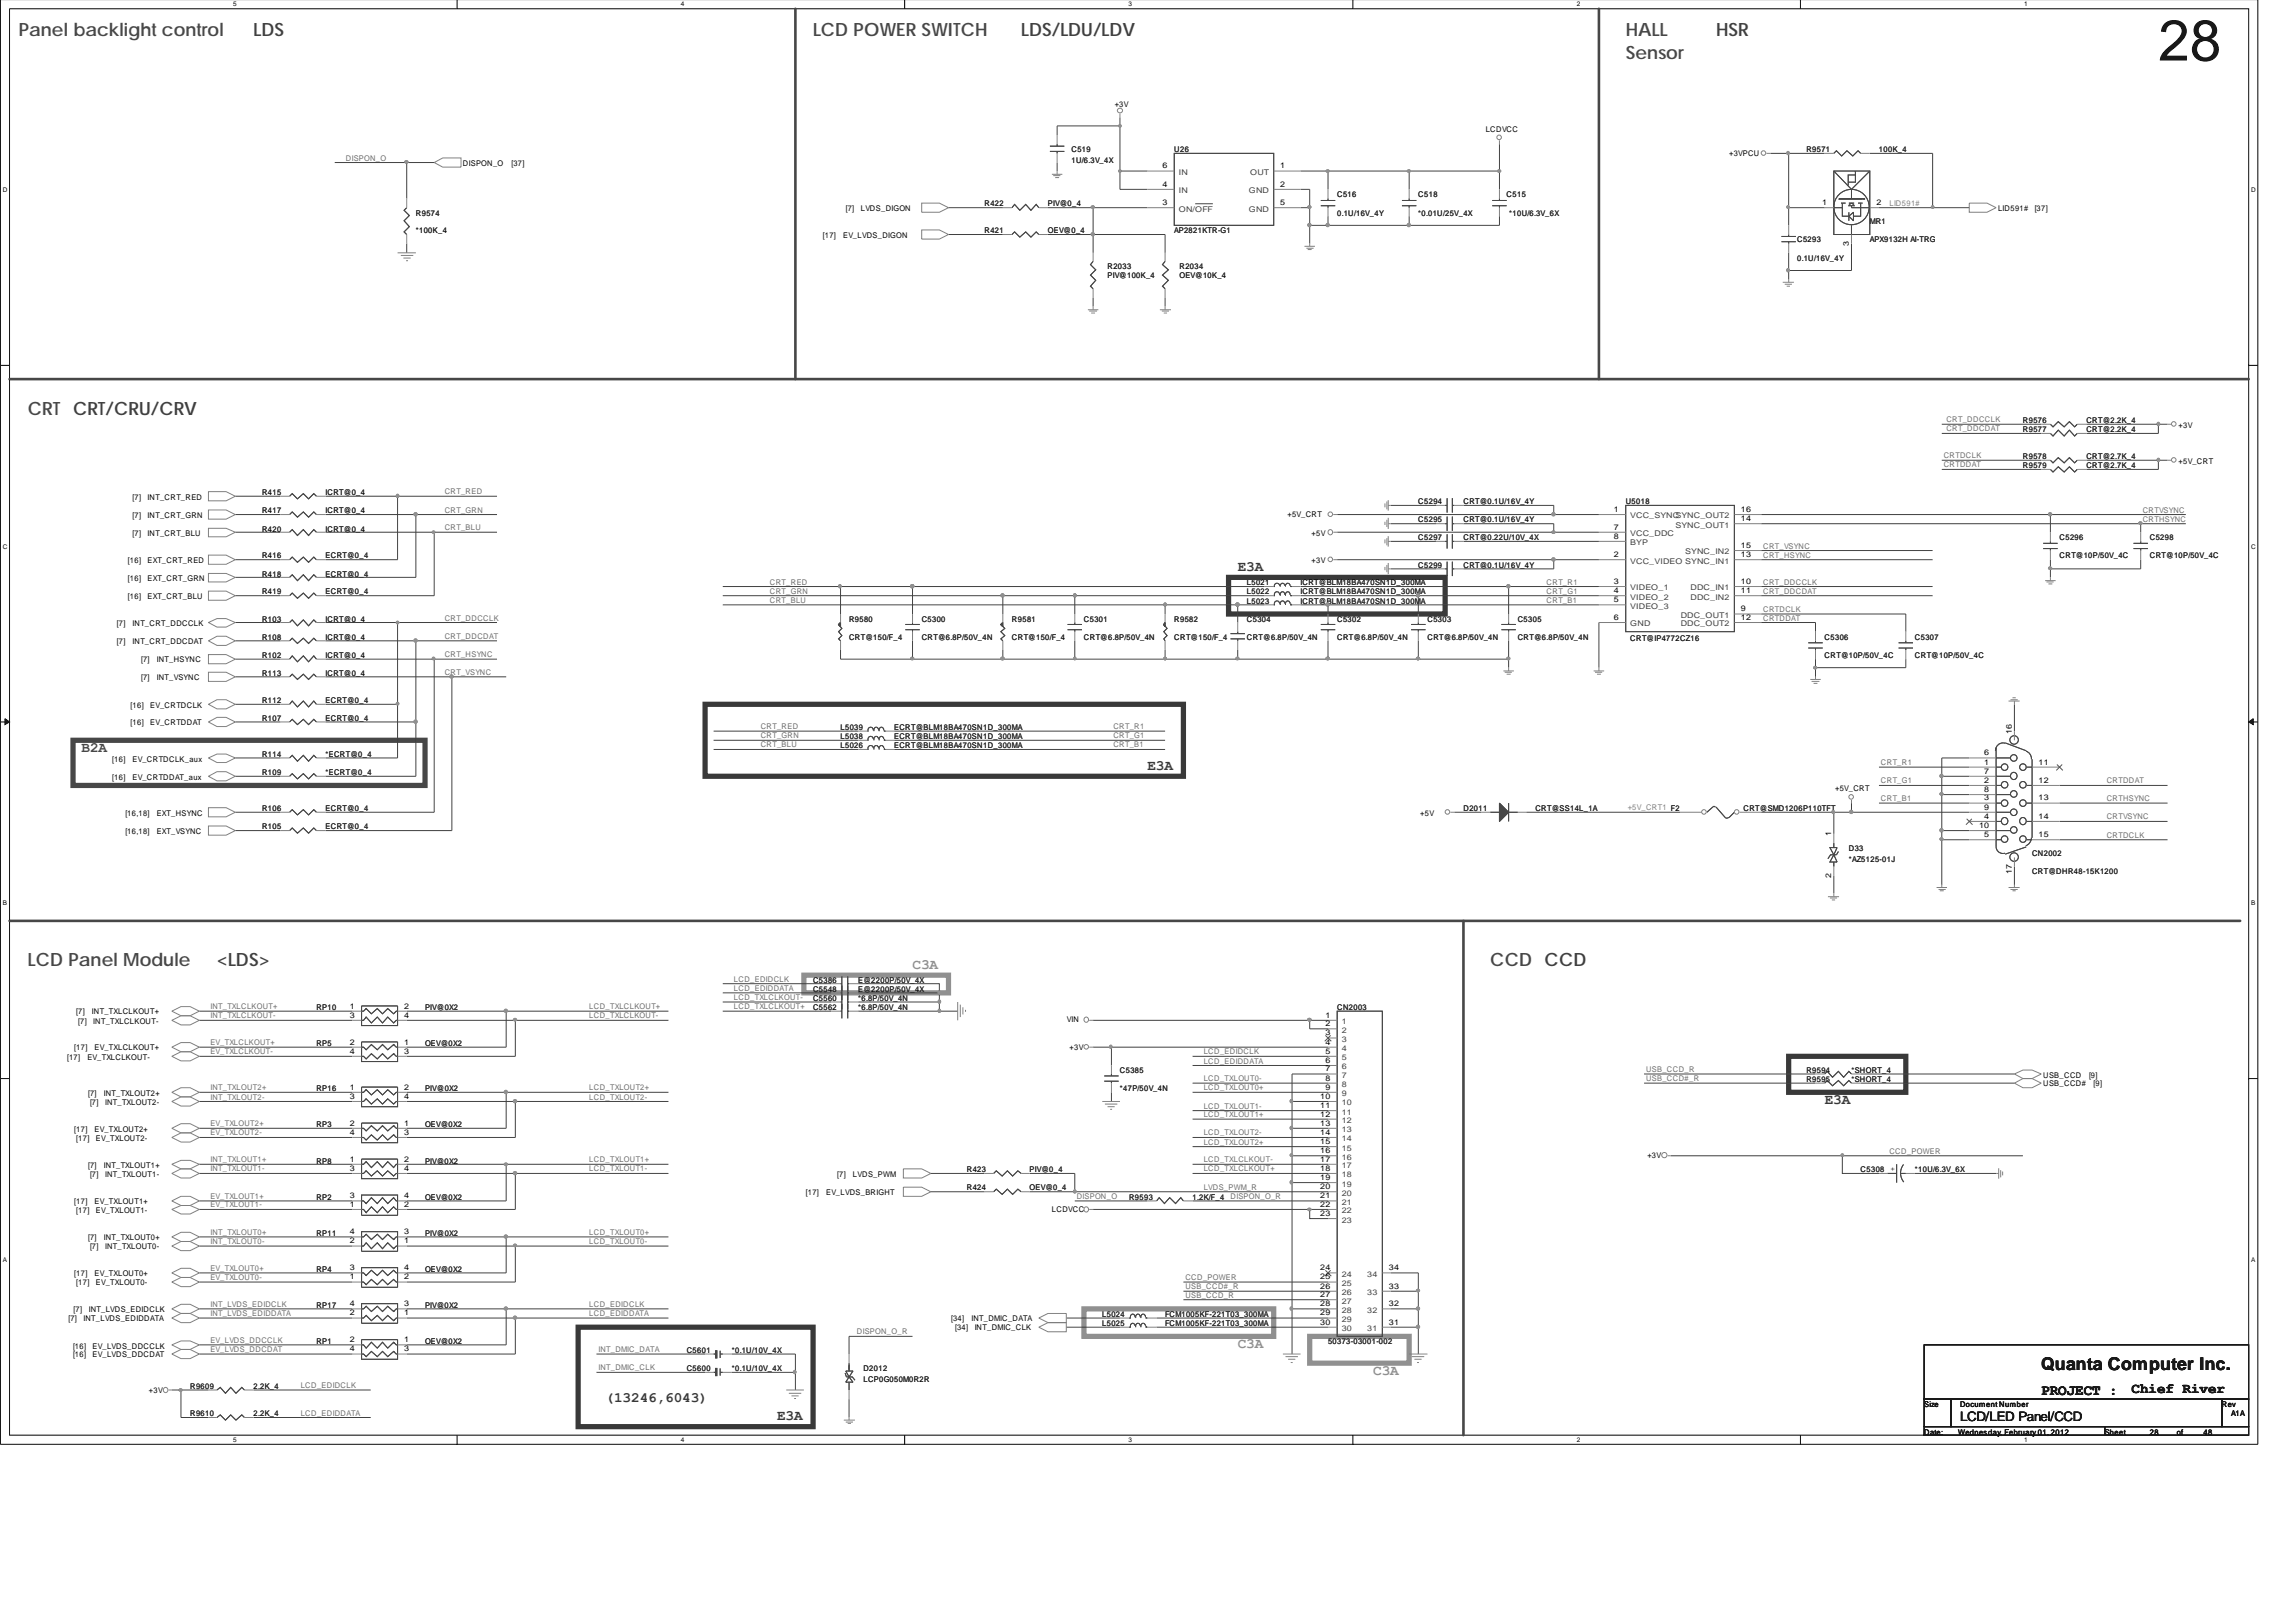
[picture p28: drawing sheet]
<svg xmlns="http://www.w3.org/2000/svg" width="297mm" height="210mm" viewBox="0 0 297 210" stroke-linecap="round" stroke-linejoin="round" font-family="sans-serif">
<defs><g id="words">
<text font-size="7.4" x="279.2" y="7.8">28</text>
<g font-size="2.4" fill="#474747">
<text x="2.4" y="4.7">Panel backlight control</text>
<text x="105.2" y="4.7">LCD POWER SWITCH</text>
<text x="210.3" y="4.7">HALL</text>
<text x="210.3" y="7.6">Sensor</text>
<text x="3.6" y="53.7">CRT CRT/CRU/CRV</text>
<text x="3.6" y="125">LCD Panel Module</text>
<text x="192.8" y="125">CCD CCD</text>
</g>
<g font-size="2.4" fill="#404040">
<text x="32.8" y="4.7">LDS</text>
<text x="132.1" y="4.7">LDS/LDU/LDV</text>
<text x="222" y="4.7">HSR</text>
<text x="28.1" y="125">&lt;LDS&gt;</text>
</g>
<text font-size="2.3" x="264.1" y="177.3">Quanta Computer Inc.</text>
<g font-size="1.9" fill="#393939">
<text x="160.1" y="73.9">E3A</text>
<text x="148.4" y="99.6">E3A</text>
<text x="236.1" y="142.8">E3A</text>
<text x="78.4" y="181.4">(13246,6043)</text>
<text x="100.5" y="183.7">E3A</text>
</g>
<text font-size="1.9" fill="#474747" x="10.5" y="97.3">B2A</text>
<g font-size="1.9" fill="#909090">
<text x="118.1" y="125.3">C3A</text>
<text x="160.1" y="174.4">C3A</text>
<text x="177.7" y="177.9">C3A</text>
</g>
<g font-size="1.9">
<text x="264.1" y="180.4">PROJECT :</text>
<text x="275.8" y="180.3">Chief River</text>
</g>
<text font-size="1.7" x="253.6" y="183.8">LCD/LED Panel/CCD</text>
<g font-size="1">
<text x="144.2" y="13.8">+3V</text>
<text x="192.2" y="17.1">LCDVCC</text>
<text x="59.9" y="21.5">DISPON_O</text>
<text x="66.2" y="21.5">[37]</text>
<text x="150.4" y="21.8">6</text>
<text x="165.6" y="21.8">1</text>
<text x="223.7" y="20.2">+3VPCU</text>
<text x="109.4" y="27.3">[7]</text>
<text x="111.4" y="27.3">LVDS_DIGON</text>
<text x="150.4" y="24.2">4</text>
<text x="150.4" y="26.5">3</text>
<text x="165.6" y="24.2">2</text>
<text x="165.6" y="26.5">5</text>
<text x="235.7" y="26.5">1</text>
<text x="242.7" y="26.5">2</text>
<text x="258.5" y="27.3">LID591#</text>
<text x="263.2" y="27.3">[37]</text>
<text x="106.5" y="30.8">[17]</text>
<text x="109.1" y="30.8">EV_LVDS_DIGON</text>
<text x="239.2" y="31.9" transform="rotate(-90 239.2 31.9)">3</text>
<text x="281.9" y="55.3">+3V</text>
<text x="281.9" y="60">+5V_CRT</text>
<text x="17.1" y="64.6">[7]</text>
<text x="19.1" y="64.6">INT_CRT_RED</text>
<text x="17.1" y="67">[7]</text>
<text x="17.1" y="69.4">[7]</text>
<text x="19.1" y="67">INT_CRT_GRN</text>
<text x="19.1" y="69.4">INT_CRT_BLU</text>
<text x="166.6" y="66.9">+5V_CRT</text>
<text x="169.7" y="69.4">+5V</text>
<text x="208.8" y="66.2">1</text>
<text x="208.8" y="68.5">7</text>
<text x="208.8" y="69.7">8</text>
<text x="225.2" y="70.9">15</text>
<text x="225.2" y="66.2">16</text>
<text x="225.2" y="67.4">14</text>
<text x="16.6" y="77.5">[16]</text>
<text x="16.6" y="72.8">[16]</text>
<text x="16.6" y="75.2">[16]</text>
<text x="19.1" y="77.5">EXT_CRT_BLU</text>
<text x="19.1" y="72.8">EXT_CRT_RED</text>
<text x="19.1" y="75.2">EXT_CRT_GRN</text>
<text x="169.7" y="72.8">+3V</text>
<text x="208.8" y="72.1">2</text>
<text x="208.8" y="75.5">3</text>
<text x="208.8" y="76.7">4</text>
<text x="208.8" y="77.9">5</text>
<text x="225.2" y="72.1">13</text>
<text x="225.2" y="75.5">10</text>
<text x="225.2" y="76.7">11</text>
<text x="15.1" y="83.3">[7]</text>
<text x="15.1" y="81">[7]</text>
<text x="17.1" y="83.3">INT_CRT_DDCDAT</text>
<text x="17.1" y="81">INT_CRT_DDCCLK</text>
<text x="208.8" y="80.2">6</text>
<text x="225.2" y="79.1">9</text>
<text x="225.2" y="80.2">12</text>
<text x="18.2" y="85.7">[7]</text>
<text x="18.2" y="88">[7]</text>
<text x="20.3" y="85.7">INT_HSYNC</text>
<text x="20.3" y="88">INT_VSYNC</text>
<text x="16.9" y="93.8">[16]</text>
<text x="16.9" y="91.5">[16]</text>
<text x="19.4" y="93.8">EV_CRTDDAT</text>
<text x="19.4" y="91.5">EV_CRTDCLK</text>
<text x="260.3" y="94.9" transform="rotate(-90 260.3 94.9)">16</text>
<text x="14.5" y="98.6">[16]</text>
<text x="14.5" y="100.9">[16]</text>
<text x="17.1" y="98.6">EV_CRTDCLK_aux</text>
<text x="17.1" y="100.9">EV_CRTDDAT_aux</text>
<text x="256.7" y="98.9">1</text>
<text x="256.7" y="101.3">2</text>
<text x="256.7" y="97.7">6</text>
<text x="256.7" y="100.1">7</text>
<text x="263.7" y="101.3">12</text>
<text x="263.7" y="98.9">11</text>
<text x="16.2" y="105.5">[16,18]</text>
<text x="16.2" y="107.9">[16,18]</text>
<text x="20.3" y="105.5">EXT_HSYNC</text>
<text x="20.3" y="107.9">EXT_VSYNC</text>
<text x="183.7" y="105.5">+5V</text>
<text x="237.4" y="102.4">+5V_CRT</text>
<text x="256" y="107.1">10</text>
<text x="256.7" y="103.6">3</text>
<text x="256.7" y="105.9">4</text>
<text x="256.7" y="102.5">8</text>
<text x="256.7" y="104.8">9</text>
<text x="263.7" y="105.9">14</text>
<text x="263.7" y="103.6">13</text>
<text x="236.9" y="113.6" transform="rotate(-90 236.9 113.6)">2</text>
<text x="236.9" y="108.2" transform="rotate(-90 236.9 108.2)">1</text>
<text x="256.7" y="108.3">5</text>
<text x="260.3" y="113.1" transform="rotate(-90 260.3 113.1)">17</text>
<text x="263.7" y="108.3">15</text>
<text x="9.9" y="131.2">[7]</text>
<text x="11.9" y="131.2">INT_TXLCLKOUT+</text>
<text x="45.3" y="130.5">1</text>
<text x="45.3" y="131.7">3</text>
<text x="52.3" y="130.5">2</text>
<text x="52.3" y="131.7">4</text>
<text x="171.5" y="131.7">1</text>
<text x="8.7" y="137.1">[17]</text>
<text x="9.6" y="135.9">[17]</text>
<text x="10.1" y="132.4">[7]</text>
<text x="11.3" y="137.1">EV_TXLCLKOUT-</text>
<text x="12.1" y="132.4">INT_TXLCLKOUT-</text>
<text x="12.2" y="135.9">EV_TXLCLKOUT+</text>
<text x="45.3" y="135.1">2</text>
<text x="45.3" y="136.3">4</text>
<text x="52.3" y="135.1">1</text>
<text x="52.3" y="136.3">3</text>
<text x="138" y="132.3">VIN</text>
<text x="138.4" y="135.8">+3V</text>
<text x="171.5" y="132.8">2</text>
<text x="171.5" y="134">3</text>
<text x="171.5" y="135.1">4</text>
<text x="171.5" y="136.3">5</text>
<text x="171.5" y="137.5">6</text>
<text x="11.4" y="141.7">[7]</text>
<text x="11.6" y="142.9">[7]</text>
<text x="13.4" y="141.7">INT_TXLOUT2+</text>
<text x="13.6" y="142.9">INT_TXLOUT2-</text>
<text x="45.3" y="141">1</text>
<text x="45.3" y="142.2">3</text>
<text x="52.3" y="141">2</text>
<text x="52.3" y="142.2">4</text>
<text x="170.8" y="142.2">10</text>
<text x="170.8" y="143.4">11</text>
<text x="171.5" y="138.6">7</text>
<text x="171.5" y="139.8">8</text>
<text x="171.5" y="141">9</text>
<text x="264.3" y="139.5">USB_CCD</text>
<text x="264.3" y="140.6">USB_CCD#</text>
<text x="270.3" y="139.5">[9]</text>
<text x="270.9" y="140.6">[9]</text>
<text x="9.6" y="146.4">[17]</text>
<text x="9.9" y="147.6">[17]</text>
<text x="12.2" y="146.4">EV_TXLOUT2+</text>
<text x="12.4" y="147.6">EV_TXLOUT2-</text>
<text x="45.3" y="145.6">2</text>
<text x="45.3" y="146.8">4</text>
<text x="52.3" y="145.6">1</text>
<text x="52.3" y="146.8">3</text>
<text x="170.8" y="144.5">12</text>
<text x="170.8" y="145.6">13</text>
<text x="170.8" y="146.8">14</text>
<text x="170.8" y="148">15</text>
<text x="170.8" y="149.2">16</text>
<text x="213.1" y="149.8">+3V</text>
<text x="9.6" y="155.8">[17]</text>
<text x="11.4" y="151.1">[7]</text>
<text x="11.6" y="152.2">[7]</text>
<text x="12.2" y="155.8">EV_TXLOUT1+</text>
<text x="13.4" y="151.1">INT_TXLOUT1+</text>
<text x="13.6" y="152.2">INT_TXLOUT1-</text>
<text x="45.3" y="150.3">1</text>
<text x="45.3" y="151.5">3</text>
<text x="45.3" y="155">3</text>
<text x="52.3" y="150.3">2</text>
<text x="52.3" y="151.5">4</text>
<text x="52.3" y="155">4</text>
<text x="104.3" y="154.6">[17]</text>
<text x="106.9" y="154.6">EV_LVDS_BRIGHT</text>
<text x="108.3" y="152.2">[7]</text>
<text x="110.4" y="152.2">LVDS_PWM</text>
<text x="170.8" y="150.3">17</text>
<text x="170.8" y="151.5">18</text>
<text x="170.8" y="152.7">19</text>
<text x="170.8" y="153.8">20</text>
<text x="170.8" y="155">21</text>
<text x="9.9" y="157">[17]</text>
<text x="11.4" y="160.5">[7]</text>
<text x="11.6" y="161.6">[7]</text>
<text x="12.4" y="157">EV_TXLOUT1-</text>
<text x="13.4" y="160.5">INT_TXLOUT0+</text>
<text x="13.6" y="161.6">INT_TXLOUT0-</text>
<text x="45.3" y="160.9">2</text>
<text x="45.3" y="159.7">4</text>
<text x="45.3" y="156.1">1</text>
<text x="52.3" y="160.9">1</text>
<text x="52.3" y="159.7">3</text>
<text x="52.3" y="156.1">2</text>
<text x="136.1" y="156.8">LCDVCC</text>
<text x="170.8" y="156.1">22</text>
<text x="170.8" y="157.3">23</text>
<text x="9.6" y="165.1">[17]</text>
<text x="9.9" y="166.3">[17]</text>
<text x="12.2" y="165.1">EV_TXLOUT0+</text>
<text x="12.4" y="166.3">EV_TXLOUT0-</text>
<text x="45.3" y="165.5">1</text>
<text x="45.3" y="164.3">3</text>
<text x="52.3" y="165.5">2</text>
<text x="52.3" y="164.3">4</text>
<text x="170.8" y="164.3">24</text>
<text x="170.8" y="165.5">25</text>
<text x="170.8" y="166.7">26</text>
<text x="170.8" y="167.8">27</text>
<text x="179.7" y="166.7">33</text>
<text x="179.7" y="164.3">34</text>
<text x="8.9" y="170.9">[7]</text>
<text x="9.5" y="169.8">[7]</text>
<text x="10.8" y="170.9">INT_LVDS_EDIDDATA</text>
<text x="11.5" y="169.8">INT_LVDS_EDIDCLK</text>
<text x="45.3" y="170.2">2</text>
<text x="45.3" y="169">4</text>
<text x="45.3" y="173.7">2</text>
<text x="52.3" y="170.2">1</text>
<text x="52.3" y="169">3</text>
<text x="52.3" y="173.7">1</text>
<text x="123" y="170.9">[34]</text>
<text x="123.6" y="172.1">[34]</text>
<text x="125.7" y="170.9">INT_DMIC_DATA</text>
<text x="126.1" y="172.1">INT_DMIC_CLK</text>
<text x="170.8" y="169">28</text>
<text x="170.8" y="170.2">29</text>
<text x="170.8" y="171.4">30</text>
<text x="179.7" y="171.4">31</text>
<text x="179.7" y="169">32</text>
<text x="9.4" y="175.6">[16]</text>
<text x="9.4" y="174.5">[16]</text>
<text x="12" y="175.6">EV_LVDS_DDCDAT</text>
<text x="12" y="174.5">EV_LVDS_DDCCLK</text>
<text x="45.3" y="174.8">4</text>
<text x="52.3" y="174.8">3</text>
<text x="19.3" y="180.2">+3V</text>
<text x="248.9" y="182">Size</text>
<text x="248.9" y="185.6">Date:</text>
<text x="253.3" y="185.6">Wednesday, February 01, 2012</text>
<text x="253.6" y="182">Document Number</text>
<text x="272.3" y="185.6">Sheet</text>
<text x="278.1" y="185.6">28</text>
<text x="281.6" y="185.6">of</text>
<text x="285.1" y="185.6">48</text>
<text x="287.4" y="182">Rev</text>
<text x="288.6" y="183.2">A1A</text>
</g>
<g font-size="1" fill="#6d6d6d">
<text x="44.7" y="20.8">DISPON_O</text>
<text x="251.5" y="59.3">CRTDCLK</text>
<text x="251.8" y="55.8">CRT_DDCDAT</text>
<text x="251.8" y="54.6">CRT_DDCCLK</text>
<text x="57.5" y="63.9">CRT_RED</text>
<text x="251.5" y="60.5">CRTDDAT</text>
<text x="57.5" y="66.3">CRT_GRN</text>
<text x="57.5" y="68.6">CRT_BLU</text>
<text x="228.1" y="71">CRT_VSYNC</text>
<text x="277.2" y="67.5">CRTHSYNC</text>
<text x="277.2" y="66.3">CRTVSYNC</text>
<text x="99.6" y="75.6">CRT_RED</text>
<text x="99.6" y="76.8">CRT_GRN</text>
<text x="200.1" y="75.6">CRT_R1</text>
<text x="200.1" y="76.8">CRT_G1</text>
<text x="228.1" y="72.2">CRT_HSYNC</text>
<text x="228.1" y="76.8">CRT_DDCDAT</text>
<text x="228.1" y="75.6">CRT_DDCCLK</text>
<text x="57.5" y="80.3">CRT_DDCCLK</text>
<text x="57.5" y="82.7">CRT_DDCDAT</text>
<text x="99.6" y="78">CRT_BLU</text>
<text x="200.1" y="78">CRT_B1</text>
<text x="228.1" y="79.2">CRTDCLK</text>
<text x="228.1" y="80.3">CRTDDAT</text>
<text x="57.5" y="85">CRT_HSYNC</text>
<text x="57.5" y="87.3">CRT_VSYNC</text>
<text x="98.4" y="94.3">CRT_RED</text>
<text x="98.4" y="95.5">CRT_GRN</text>
<text x="144" y="94.3">CRT_R1</text>
<text x="144" y="95.5">CRT_G1</text>
<text x="98.4" y="96.7">CRT_BLU</text>
<text x="144" y="96.7">CRT_B1</text>
<text x="243.3" y="99">CRT_R1</text>
<text x="243.3" y="101.4">CRT_G1</text>
<text x="272.5" y="101.4">CRTDDAT</text>
<text x="243.3" y="103.7">CRT_B1</text>
<text x="272.5" y="103.7">CRTHSYNC</text>
<text x="272.5" y="106">CRTVSYNC</text>
<text x="272.5" y="108.4">CRTDCLK</text>
<text x="27.2" y="130.6">INT_TXLCLKOUT+</text>
<text x="27.2" y="131.8">INT_TXLCLKOUT-</text>
<text x="76.2" y="131.8">LCD_TXLCLKOUT-</text>
<text x="76.2" y="130.6">LCD_TXLCLKOUT+</text>
<text x="94.9" y="127">LCD_EDIDCLK</text>
<text x="94.9" y="128.2">LCD_EDIDDATA</text>
<text x="94.9" y="129.4">LCD_TXLCLKOUT-</text>
<text x="94.9" y="130.6">LCD_TXLCLKOUT+</text>
<text x="27.2" y="135.2">EV_TXLCLKOUT+</text>
<text x="27.2" y="136.4">EV_TXLCLKOUT-</text>
<text x="155.7" y="136.4">LCD_EDIDCLK</text>
<text x="155.7" y="137.6">LCD_EDIDDATA</text>
<text x="27.2" y="141.1">INT_TXLOUT2+</text>
<text x="27.2" y="142.3">INT_TXLOUT2-</text>
<text x="76.2" y="142.3">LCD_TXLOUT2-</text>
<text x="76.2" y="141.1">LCD_TXLOUT2+</text>
<text x="155.7" y="143.4">LCD_TXLOUT1-</text>
<text x="155.7" y="139.9">LCD_TXLOUT0-</text>
<text x="155.7" y="141.1">LCD_TXLOUT0+</text>
<text x="213" y="138.7">USB_CCD_R</text>
<text x="213" y="139.9">USB_CCD#_R</text>
<text x="27.2" y="145.7">EV_TXLOUT2+</text>
<text x="27.2" y="146.9">EV_TXLOUT2-</text>
<text x="155.7" y="144.5">LCD_TXLOUT1+</text>
<text x="155.7" y="146.9">LCD_TXLOUT2-</text>
<text x="155.7" y="148.1">LCD_TXLOUT2+</text>
<text x="244.4" y="149.3">CCD_POWER</text>
<text x="27.2" y="150.4">INT_TXLOUT1+</text>
<text x="27.2" y="151.6">INT_TXLOUT1-</text>
<text x="27.2" y="155.1">EV_TXLOUT1+</text>
<text x="76.2" y="150.4">LCD_TXLOUT1+</text>
<text x="76.2" y="151.6">LCD_TXLOUT1-</text>
<text x="139.3" y="155.1">DISPON_O</text>
<text x="155.7" y="150.4">LCD_TXLCLKOUT-</text>
<text x="155.7" y="151.6">LCD_TXLCLKOUT+</text>
<text x="155.7" y="153.9">LVDS_PWM_R</text>
<text x="159.2" y="155.1">DISPON_O_R</text>
<text x="27.2" y="159.8">INT_TXLOUT0+</text>
<text x="27.2" y="161">INT_TXLOUT0-</text>
<text x="27.2" y="156.2">EV_TXLOUT1-</text>
<text x="76.2" y="161">LCD_TXLOUT0-</text>
<text x="76.2" y="159.8">LCD_TXLOUT0+</text>
<text x="27.2" y="164.4">EV_TXLOUT0+</text>
<text x="27.2" y="165.6">EV_TXLOUT0-</text>
<text x="153.4" y="167.9">USB_CCD_R</text>
<text x="153.4" y="166.8">USB_CCD#_R</text>
<text x="153.4" y="165.6">CCD_POWER</text>
<text x="27.2" y="173.7">EV_LVDS_DDCCLK</text>
<text x="27.2" y="169.1">INT_LVDS_EDIDCLK</text>
<text x="27.2" y="170.3">INT_LVDS_EDIDDATA</text>
<text x="76.2" y="169.1">LCD_EDIDCLK</text>
<text x="76.2" y="170.3">LCD_EDIDDATA</text>
<text x="110.9" y="172.6">DISPON_O_R</text>
<text x="27.2" y="174.9">EV_LVDS_DDCDAT</text>
<text x="38.9" y="179.6">LCD_EDIDCLK</text>
<text x="77.4" y="174.9">INT_DMIC_DATA</text>
<text x="77.4" y="177.3">INT_DMIC_CLK</text>
<text x="38.9" y="183.1">LCD_EDIDDATA</text>
</g>
<g font-size="1" fill="#232323">
<text x="138.6" y="19.7">C519</text>
<text x="138.6" y="21.1">1U/6.3V_4X</text>
<text x="151.9" y="19.7">U26</text>
<text x="233.7" y="19.7">R9571</text>
<text x="243.1" y="19.7">100K_4</text>
<text x="53.8" y="27.9">R9574</text>
<text x="127.4" y="26.7">R422</text>
<text x="135.6" y="26.7">PIV@0_4</text>
<text x="173" y="25.5">C516</text>
<text x="173" y="27.9">0.1U/16V_4Y</text>
<text x="183.5" y="25.5">C518</text>
<text x="183.5" y="27.9">*0.01U/25V_4X</text>
<text x="194.9" y="25.5">C515</text>
<text x="195.3" y="27.9">*10U/6.3V_6X</text>
<text x="241.9" y="29">MR1</text>
<text x="53.8" y="30.2">*100K_4</text>
<text x="127.4" y="30.2">R421</text>
<text x="135.6" y="30.2">OEV@0_4</text>
<text x="143.3" y="34.8">R2033</text>
<text x="151.9" y="30.2">AP2821KTR-G1</text>
<text x="152.6" y="34.8">R2034</text>
<text x="232.5" y="31.4">C5293</text>
<text x="232.5" y="33.7">0.1U/16V_4Y</text>
<text x="241.9" y="31.4">APX9132H AI-TRG</text>
<text x="143.3" y="36">PIV@100K_4</text>
<text x="152.6" y="36">OEV@10K_4</text>
<text x="261.7" y="55.9">R9577</text>
<text x="261.7" y="59.4">R9578</text>
<text x="261.7" y="54.7">R9576</text>
<text x="269.9" y="55.9">CRT@2.2K_4</text>
<text x="269.9" y="59.4">CRT@2.7K_4</text>
<text x="269.9" y="54.7">CRT@2.2K_4</text>
<text x="33.9" y="64">R415</text>
<text x="42.1" y="64">ICRT@0_4</text>
<text x="183.5" y="65.2">C5294</text>
<text x="189.3" y="65.2">CRT@0.1U/16V_4Y</text>
<text x="210.3" y="65.2">U5018</text>
<text x="261.7" y="60.6">R9579</text>
<text x="269.9" y="60.6">CRT@2.7K_4</text>
<text x="33.9" y="68.8">R420</text>
<text x="33.9" y="66.4">R417</text>
<text x="42.1" y="68.8">ICRT@0_4</text>
<text x="42.1" y="66.4">ICRT@0_4</text>
<text x="183.5" y="69.9">C5297</text>
<text x="183.5" y="67.6">C5295</text>
<text x="189.3" y="67.6">CRT@0.1U/16V_4Y</text>
<text x="189.3" y="69.9">CRT@0.22U/10V_4X</text>
<text x="266.5" y="69.9">C5296</text>
<text x="278.1" y="69.9">C5298</text>
<text x="33.9" y="76.9">R419</text>
<text x="33.9" y="72.2">R416</text>
<text x="33.9" y="74.6">R418</text>
<text x="42.1" y="76.9">ECRT@0_4</text>
<text x="42.1" y="72.2">ECRT@0_4</text>
<text x="42.1" y="74.6">ECRT@0_4</text>
<text x="161.3" y="75.7">L5021</text>
<text x="161.3" y="76.9">L5022</text>
<text x="168.3" y="75.7">ICRT@BLM18BA470SN1D_300MA</text>
<text x="168.3" y="76.9">ICRT@BLM18BA470SN1D_300MA</text>
<text x="183.5" y="73.4">C5299</text>
<text x="189.3" y="73.4">CRT@0.1U/16V_4Y</text>
<text x="266.5" y="72.2">CRT@10P/50V_4C</text>
<text x="278.1" y="72.2">CRT@10P/50V_4C</text>
<text x="33.9" y="82.7">R108</text>
<text x="33.9" y="80.5">R103</text>
<text x="42.1" y="82.7">ICRT@0_4</text>
<text x="42.1" y="80.5">ICRT@0_4</text>
<text x="109.8" y="80.5">R9580</text>
<text x="109.8" y="82.7">CRT@150/F_4</text>
<text x="119.2" y="80.5">C5300</text>
<text x="119.2" y="82.7">CRT@6.8P/50V_4N</text>
<text x="130.9" y="80.5">R9581</text>
<text x="130.9" y="82.7">CRT@150/F_4</text>
<text x="140.2" y="80.5">C5301</text>
<text x="140.2" y="82.7">CRT@6.8P/50V_4N</text>
<text x="151.9" y="80.5">R9582</text>
<text x="151.9" y="82.7">CRT@150/F_4</text>
<text x="161.3" y="80.5">C5304</text>
<text x="161.3" y="82.7">CRT@6.8P/50V_4N</text>
<text x="161.3" y="78.1">L5023</text>
<text x="168.3" y="78.1">ICRT@BLM18BA470SN1D_300MA</text>
<text x="173" y="80.5">C5302</text>
<text x="173" y="82.7">CRT@6.8P/50V_4N</text>
<text x="184.7" y="80.5">C5303</text>
<text x="184.7" y="82.7">CRT@6.8P/50V_4N</text>
<text x="196.4" y="80.5">C5305</text>
<text x="196.4" y="82.7">CRT@6.8P/50V_4N</text>
<text x="210.9" y="82.9">CRT@IP4772CZ16</text>
<text x="236.1" y="82.7">C5306</text>
<text x="247.7" y="82.7">C5307</text>
<text x="33.9" y="85.1">R102</text>
<text x="33.9" y="87.4">R113</text>
<text x="42.1" y="85.1">ICRT@0_4</text>
<text x="42.1" y="87.4">ICRT@0_4</text>
<text x="236.1" y="85.1">CRT@10P/50V_4C</text>
<text x="247.7" y="85.1">CRT@10P/50V_4C</text>
<text x="33.9" y="91">R112</text>
<text x="33.9" y="93.2">R107</text>
<text x="42.1" y="91">ECRT@0_4</text>
<text x="42.1" y="93.2">ECRT@0_4</text>
<text x="108.7" y="95.6">L5038</text>
<text x="108.7" y="94.4">L5039</text>
<text x="115.7" y="95.6">ECRT@BLM18BA470SN1D_300MA</text>
<text x="115.7" y="94.4">ECRT@BLM18BA470SN1D_300MA</text>
<text x="33.9" y="100.3">R109</text>
<text x="33.9" y="98">R114</text>
<text x="42.1" y="100.3">*ECRT@0_4</text>
<text x="42.1" y="98">*ECRT@0_4</text>
<text x="108.7" y="96.8">L5026</text>
<text x="115.7" y="96.8">ECRT@BLM18BA470SN1D_300MA</text>
<text x="33.9" y="104.9">R106</text>
<text x="33.9" y="107.3">R105</text>
<text x="42.1" y="104.9">ECRT@0_4</text>
<text x="42.1" y="107.3">ECRT@0_4</text>
<text x="189.3" y="104.9">D2011</text>
<text x="198.6" y="104.9">CRT@SS14L_1A</text>
<text x="225.6" y="104.9">CRT@SMD1206P110TFT</text>
<text x="239.2" y="110.1">D33</text>
<text x="239.2" y="111.5">*AZ5125-01J</text>
<text x="262.9" y="110.8">CN2002</text>
<text x="262.9" y="113.1">CRT@DHR48-15K1200</text>
<text x="40.9" y="130.7">RP10</text>
<text x="55" y="130.7">PIV@0X2</text>
<text x="105.2" y="130.7">C5562</text>
<text x="105.2" y="128.3">C5548</text>
<text x="105.2" y="127.2">C5386</text>
<text x="105.2" y="129.5">C5560</text>
<text x="111" y="130.7">*6.8P/50V_4N</text>
<text x="111" y="128.3">E@2200P/50V_4X</text>
<text x="111" y="127.2">E@2200P/50V_4X</text>
<text x="111" y="129.5">*6.8P/50V_4N</text>
<text x="173" y="130.7">CN2003</text>
<text x="40.9" y="135.3">RP5</text>
<text x="55" y="135.3">OEV@0X2</text>
<text x="40.9" y="141.2">RP16</text>
<text x="55" y="141.2">PIV@0X2</text>
<text x="144.9" y="138.9">C5385</text>
<text x="144.9" y="141.2">*47P/50V_4N</text>
<text x="233.7" y="140">R9595</text>
<text x="233.7" y="138.9">R9594</text>
<text x="239.5" y="140">*SHORT_4</text>
<text x="239.5" y="138.9">*SHORT_4</text>
<text x="40.9" y="145.8">RP3</text>
<text x="55" y="145.8">OEV@0X2</text>
<text x="40.9" y="150.5">RP8</text>
<text x="40.9" y="155.2">RP2</text>
<text x="55" y="150.5">PIV@0X2</text>
<text x="55" y="155.2">OEV@0X2</text>
<text x="125.1" y="151.6">R423</text>
<text x="125.1" y="154">R424</text>
<text x="133.2" y="151.6">PIV@0_4</text>
<text x="133.2" y="154">OEV@0_4</text>
<text x="146.1" y="155.2">R9593</text>
<text x="154.3" y="155.2">1.2K/F_4</text>
<text x="240.7" y="151.6">C5308</text>
<text x="247.7" y="151.6">*10U/6.3V_6X</text>
<text x="40.9" y="159.9">RP11</text>
<text x="55" y="159.9">PIV@0X2</text>
<text x="40.9" y="164.5">RP4</text>
<text x="55" y="164.5">OEV@0X2</text>
<text x="40.9" y="169.2">RP17</text>
<text x="40.9" y="173.9">RP1</text>
<text x="55" y="169.2">PIV@0X2</text>
<text x="55" y="173.9">OEV@0X2</text>
<text x="142.6" y="171.5">L5025</text>
<text x="142.6" y="170.4">L5024</text>
<text x="150.7" y="171.5">FCM1005KF-221T03_300MA</text>
<text x="150.7" y="170.4">FCM1005KF-221T03_300MA</text>
<text x="171.8" y="173.9">50373-03001-002</text>
<text x="24.6" y="179.8">R9609</text>
<text x="32.8" y="179.8">2.2K_4</text>
<text x="88.8" y="175">C5601</text>
<text x="88.8" y="177.4">C5600</text>
<text x="94.7" y="175">*0.1U/10V_4X</text>
<text x="94.7" y="177.4">*0.1U/10V_4X</text>
<text x="111.7" y="177.4">D2012</text>
<text x="111.7" y="178.8">LCP0G050M0R2R</text>
<text x="24.6" y="183.2">R9610</text>
<text x="32.8" y="183.2">2.2K_4</text>
</g>
<g font-size="1" fill="#414141">
<text x="152.5" y="22.6">IN</text>
<text x="161.7" y="22.6">OUT</text>
<text x="152.5" y="27.4">ON/OFF</text>
<text x="152.5" y="25">IN</text>
<text x="161.6" y="25">GND</text>
<text x="161.6" y="27.4">GND</text>
<text x="210.9" y="67.1">VCC_SYNC</text>
<text x="210.9" y="69.4">VCC_DDC</text>
<text x="210.9" y="70.6">BYP</text>
<text x="216.8" y="67.1">SYNC_OUT2</text>
<text x="216.8" y="68.3">SYNC_OUT1</text>
<text x="218" y="71.7">SYNC_IN2</text>
<text x="210.9" y="72.9">VCC_VIDEO SYNC_IN1</text>
<text x="210.9" y="76.4">VIDEO_1</text>
<text x="210.9" y="77.6">VIDEO_2</text>
<text x="218.7" y="76.4">DDC_IN1</text>
<text x="218.7" y="77.6">DDC_IN2</text>
<text x="210.9" y="81">GND</text>
<text x="210.9" y="78.8">VIDEO_3</text>
<text x="217.4" y="79.9">DDC_OUT1</text>
<text x="217.4" y="81">DDC_OUT2</text>
<text x="173.6" y="132.5">1</text>
<text x="173.6" y="133.6">2</text>
<text x="173.6" y="134.8">3</text>
<text x="173.6" y="136">4</text>
<text x="173.6" y="137.2">5</text>
<text x="173.6" y="138.4">6</text>
<text x="173.6" y="139.5">7</text>
<text x="173.6" y="140.6">8</text>
<text x="173.6" y="141.8">9</text>
<text x="173.6" y="143">10</text>
<text x="173.6" y="144.2">11</text>
<text x="173.6" y="145.3">12</text>
<text x="173.6" y="146.5">13</text>
<text x="173.6" y="147.7">14</text>
<text x="173.6" y="148.9">15</text>
<text x="173.6" y="150">16</text>
<text x="173.6" y="151.1">17</text>
<text x="173.6" y="152.3">18</text>
<text x="173.6" y="153.5">19</text>
<text x="173.6" y="154.7">20</text>
<text x="173.6" y="155.9">21</text>
<text x="173.6" y="157">22</text>
<text x="173.6" y="158.2">23</text>
<text x="173.6" y="165.2">24</text>
<text x="173.6" y="166.4">25</text>
<text x="173.6" y="167.6">26</text>
<text x="176.9" y="167.6">33</text>
<text x="176.9" y="165.2">34</text>
<text x="173.6" y="168.7">27</text>
<text x="173.6" y="169.8">28</text>
<text x="173.6" y="171">29</text>
<text x="173.6" y="172.2">30</text>
<text x="176.9" y="172.2">31</text>
<text x="176.9" y="169.8">32</text>
</g>
<g font-size="1" fill="#818181">
<text x="244.4" y="26.6">LID591#</text>
<text x="210.6" y="104.8">+5V_CRT1 F2</text>
</g>
<text font-size="1" fill="#474747" x="245.1" y="151.5" transform="rotate(-90 245.1 151.5)">+</text>
<g font-size=".8">
<text x="30.2" y=".8">5</text>
<text x="88.1" y=".8">4</text>
<text x="146" y=".8">3</text>
<text x="204" y=".8">2</text>
<text x="261.9" y=".8">1</text>
<text x=".4" y="24.8">D</text>
<text x="291.3" y="24.8">D</text>
<text x=".4" y="71">C</text>
<text x="291.3" y="71">C</text>
<text x=".4" y="117.1">B</text>
<text x="291.3" y="117.1">B</text>
<text x=".4" y="163.2">A</text>
<text x="291.3" y="163.2">A</text>
<text x="30.2" y="186.5">5</text>
<text x="88.1" y="186.5">4</text>
<text x="146" y="186.5">3</text>
<text x="204" y="186.5">2</text>
<text x="261.9" y="186.5">1</text>
</g>
</g></defs>
<path d="M0 0v186.9h292.1v-186.9M1.2 1.1h289.7v184.6h-289.7z" fill="none" stroke="#000" stroke-width=".13"/>
<g fill="#fff">
<path d="M30.2 .1h.2v.8h-.2z"/>
<path d="M30.2 185.8h.2v.8h-.2z"/>
</g>
<path d="M59.1 0v1.1M59.1 185.7v1.2" fill="none" stroke="#000" stroke-width=".13"/>
<g fill="#fff">
<path d="M88.1 .1h.2v.8h-.2z"/>
<path d="M88.1 185.8h.2v.8h-.2z"/>
</g>
<path d="M117 0v1.1M117 185.7v1.2" fill="none" stroke="#000" stroke-width=".13"/>
<g fill="#fff">
<path d="M146 .1h.2v.8h-.2z"/>
<path d="M146 185.8h.2v.8h-.2z"/>
</g>
<path d="M175 0v1.1M175 185.7v1.2" fill="none" stroke="#000" stroke-width=".13"/>
<g fill="#fff">
<path d="M204 .1h.2v.8h-.2z"/>
<path d="M204 185.8h.2v.8h-.2z"/>
</g>
<path d="M232.9 0v1.1M232.9 185.7v1.2" fill="none" stroke="#000" stroke-width=".13"/>
<g fill="#fff">
<path d="M261.9 .1h.2v.8h-.2z"/>
<path d="M261.9 185.8h.2v.8h-.2z"/>
<path d="M.4 24.2h.4v.7h-.4z"/>
<path d="M291.3 24.2h.4v.7h-.4z"/>
<path d="M.4 70.3h.4v.8h-.4z"/>
<path d="M291.3 70.3h.4v.8h-.4z"/>
</g>
<path d="M0 47.3h1.2M290.9 47.3h1.2" fill="none" stroke="#000" stroke-width=".13"/>
<g fill="#fff">
<path d="M.4 116.4h.3v.8h-.3z"/>
<path d="M291.3 116.4h.3v.8h-.3z"/>
</g>
<path d="M0 93.4h1.2M.6 93l.6 .4-.6 .3zM290.9 93.4l.6-.4v.7zM290.9 93.4h1.2" fill="none" stroke="#000" stroke-width=".13"/>
<path d="M.6 93l.6 .4-.6 .3zM290.9 93.4l.6-.4v.7z" fill="#000"/>
<g fill="#fff">
<path d="M.4 162.6h.3v.7h-.3z"/>
<path d="M291.3 162.6h.3v.7h-.3z"/>
</g>
<path d="M0 139.5h1.2M290.9 139.5h1.2" fill="none" stroke="#000" stroke-width=".13"/>
<path d="M102.9 1.1v47.9M206.9 1.1v47.9M1.2 49h289.7M1.2 119.1h288.6M189.3 119.1v66.6" fill="none" stroke="#474747" stroke-width=".34"/>
<path d="M9.4 95.8h45.6v5.8h-45.6z" fill="none" stroke="#474747" stroke-width=".68"/>
<path d="M104 126.2h18.7v2.3h-18.7zM140.2 169.3h24.6v3.6h-24.6zM169.4 172.9h12.9v3.5h-12.9z" fill="none" stroke="#909090" stroke-width=".68"/>
<path d="M158.9 74.7h28.1v4.7h-28.1zM91.2 91.1h61.9v9.3h-61.9zM231.4 136.7h15.2v4.6h-15.2zM74.8 171.7h30.4v12.9h-30.4z" fill="none" stroke="#393939" stroke-width=".68"/>
<path d="M231.4 19.8v7.1h4.7" fill="none" stroke="#424242" stroke-width=".13"/>
<circle cx="231.3" cy="26.8" r=".17" fill="#909090"/>
<circle cx="231.3" cy="26.8" r=".17" fill="none" stroke="#909090" stroke-width=".13"/>
<path d="M229 19.8h2.4M239.5 31.5v3.5M243.1 26.9h6.9" fill="none" stroke="#424242" stroke-width=".13"/>
<circle cx="250" cy="26.8" r=".17" fill="#909090"/>
<circle cx="250" cy="26.8" r=".17" fill="none" stroke="#909090" stroke-width=".13"/>
<path d="M231.4 19.8h4.7" fill="none" stroke="#424242" stroke-width=".13"/>
<path d="M231.2 19.7h.2v.3h-.2z" fill-rule="evenodd" fill="#909090"/>
<path d="M231.2 19.7h.2v.3h-.2z" fill="none" stroke="#909090" stroke-width=".13"/>
<path d="M241.9 19.8h8.1v7.1h4.8M231.4 26.9v2.3M231.4 32.7v2.3h8.1" fill="none" stroke="#424242" stroke-width=".13"/>
<path d="M231.2 34.8h.2v.3h-.2z" fill-rule="evenodd" fill="#909090"/>
<path d="M231.2 34.8h.2v.3h-.2z" fill="none" stroke="#909090" stroke-width=".13"/>
<path d="M52.6 21h3.6M231.4 35v1.2" fill="none" stroke="#424242" stroke-width=".13"/>
<path d="M52.4 20.8h.3v.3h-.3z" fill-rule="evenodd" fill="#909090"/>
<path d="M52.4 20.8h.3v.3h-.3z" fill="none" stroke="#909090" stroke-width=".13"/>
<path d="M43.3 21h9.3v4.7M52.6 31.5v1.2M179.9 65.4h5.9M189.3 65.4h11.7v1.2h-28M227.8 67.8h55M265.3 72.4v2.3M276.9 72.4v1.2" fill="none" stroke="#424242" stroke-width=".13"/>
<path d="M276.8 67.6h.3v.2h-.3z" fill-rule="evenodd" fill="#909090"/>
<path d="M276.8 67.6h.3v.2h-.3z" fill="none" stroke="#909090" stroke-width=".13"/>
<path d="M265.3 73.6h11.6" fill="none" stroke="#424242" stroke-width=".13"/>
<path d="M265.1 73.4h.3v.2h-.3z" fill-rule="evenodd" fill="#909090"/>
<path d="M265.1 73.4h.3v.2h-.3z" fill="none" stroke="#909090" stroke-width=".13"/>
<path d="M189.3 70h17.6M201 66.6h5.9M227.8 79.4h18.8v2.3M227.8 72.4h22.2M227.8 71.2h22.2M234.9 80.5v1.2M234.9 86.4v1.2M246.6 85.3v1.1" fill="none" stroke="#424242" stroke-width=".13"/>
<circle cx="201" cy="66.5" r=".21" fill="#909090"/>
<circle cx="201" cy="66.5" r=".21" fill="none" stroke="#909090" stroke-width=".13"/>
<path d="M201 68.9h5.9M227.8 77.1h22.2M227.8 75.9h22.2" fill="none" stroke="#424242" stroke-width=".13"/>
<path d="M200.8 68.7h.3v.3h-.3z" fill-rule="evenodd" fill="#909090"/>
<path d="M200.8 68.7h.3v.3h-.3z" fill="none" stroke="#909090" stroke-width=".13"/>
<path d="M201 72.4h5.9M206.9 80.5v5.9" fill="none" stroke="#424242" stroke-width=".13"/>
<circle cx="201" cy="72.4" r=".21" fill="#909090"/>
<circle cx="201" cy="72.4" r=".21" fill="none" stroke="#909090" stroke-width=".13"/>
<path d="M171.8 78.3h35.1M179.9 70h5.9M227.8 80.5h7.1" fill="none" stroke="#424242" stroke-width=".13"/>
<circle cx="171.8" cy="78.2" r=".21" fill="#909090"/>
<circle cx="171.8" cy="78.2" r=".21" fill="none" stroke="#909090" stroke-width=".13"/>
<path d="M183.5 77.1h23.4M195.2 75.9h11.7" fill="none" stroke="#424242" stroke-width=".13"/>
<circle cx="183.4" cy="77" r=".21" fill="#909090"/>
<circle cx="183.4" cy="77" r=".21" fill="none" stroke="#909090" stroke-width=".13"/>
<path d="M265.3 66.6h17.5M276.9 67.8v1.1" fill="none" stroke="#424242" stroke-width=".13"/>
<circle cx="265.2" cy="66.5" r=".21" fill="#909090"/>
<circle cx="265.2" cy="66.5" r=".21" fill="none" stroke="#909090" stroke-width=".13"/>
<path d="M129.7 77.1h9.3M173 72.4h28v1.2h-11.7M179.9 67.8h5.9M179.9 73.6h5.9M189.3 67.8h11.7v1.1M227.8 66.6h37.5v2.3" fill="none" stroke="#424242" stroke-width=".13"/>
<path d="M138.9 76.9h.3v.3h-.3z" fill-rule="evenodd" fill="#909090"/>
<path d="M138.9 76.9h.3v.3h-.3z" fill="none" stroke="#909090" stroke-width=".13"/>
<circle cx="129.7" cy="77" r=".21" fill="#909090"/>
<circle cx="129.7" cy="77" r=".21" fill="none" stroke="#909090" stroke-width=".13"/>
<path d="M118.1 75.9h45.5M150.7 78.3h9.4M168.3 75.9h26.9M168.3 77.1h15.2M150.7 84.1v1.2M195.2 85.3v1.1" fill="none" stroke="#424242" stroke-width=".13"/>
<circle cx="160.1" cy="78.2" r=".21" fill="#909090"/>
<circle cx="160.1" cy="78.2" r=".21" fill="none" stroke="#909090" stroke-width=".13"/>
<path d="M150.6 78.1h.3v.3h-.3z" fill-rule="evenodd" fill="#909090"/>
<path d="M150.6 78.1h.3v.3h-.3z" fill="none" stroke="#909090" stroke-width=".13"/>
<path d="M108.7 75.9h9.4" fill="none" stroke="#424242" stroke-width=".13"/>
<circle cx="118" cy="75.8" r=".21" fill="#909090"/>
<circle cx="118" cy="75.8" r=".21" fill="none" stroke="#909090" stroke-width=".13"/>
<path d="M160.1 78.3h3.5" fill="none" stroke="#424242" stroke-width=".13"/>
<circle cx="160.1" cy="78.2" r=".21" fill="#909090"/>
<circle cx="160.1" cy="78.2" r=".21" fill="none" stroke="#909090" stroke-width=".13"/>
<path d="M139 77.1h24.6" fill="none" stroke="#424242" stroke-width=".13"/>
<path d="M138.9 76.9h.3v.3h-.3z" fill-rule="evenodd" fill="#909090"/>
<path d="M138.9 76.9h.3v.3h-.3z" fill="none" stroke="#909090" stroke-width=".13"/>
<path d="M160.1 84.1v1.2M171.8 85.3h11.7" fill="none" stroke="#424242" stroke-width=".13"/>
<path d="M183.3 85.1h.3v.2h-.3z" fill-rule="evenodd" fill="#909090"/>
<path d="M183.3 85.1h.3v.2h-.3z" fill="none" stroke="#909090" stroke-width=".13"/>
<path d="M171.6 85.1h.3v.2h-.3z" fill-rule="evenodd" fill="#909090"/>
<path d="M171.6 85.1h.3v.2h-.3z" fill="none" stroke="#909090" stroke-width=".13"/>
<path d="M139 85.3h11.7" fill="none" stroke="#424242" stroke-width=".13"/>
<circle cx="150.7" cy="85.2" r=".17" fill="#909090"/>
<circle cx="150.7" cy="85.2" r=".17" fill="none" stroke="#909090" stroke-width=".13"/>
<circle cx="139" cy="85.2" r=".17" fill="#909090"/>
<circle cx="139" cy="85.2" r=".17" fill="none" stroke="#909090" stroke-width=".13"/>
<path d="M118.1 85.3h11.6" fill="none" stroke="#424242" stroke-width=".13"/>
<path d="M129.5 85.1h.3v.2h-.3z" fill-rule="evenodd" fill="#909090"/>
<path d="M129.5 85.1h.3v.2h-.3z" fill="none" stroke="#909090" stroke-width=".13"/>
<path d="M117.9 85.1h.3v.2h-.3z" fill-rule="evenodd" fill="#909090"/>
<path d="M117.9 85.1h.3v.2h-.3z" fill="none" stroke="#909090" stroke-width=".13"/>
<path d="M108.7 84.1v1.2M129.7 84.1v1.2M160.1 85.3h11.7" fill="none" stroke="#424242" stroke-width=".13"/>
<path d="M171.6 85.1h.3v.2h-.3z" fill-rule="evenodd" fill="#909090"/>
<path d="M171.6 85.1h.3v.2h-.3z" fill="none" stroke="#909090" stroke-width=".13"/>
<path d="M159.9 85.1h.3v.2h-.3z" fill-rule="evenodd" fill="#909090"/>
<path d="M159.9 85.1h.3v.2h-.3z" fill="none" stroke="#909090" stroke-width=".13"/>
<path d="M108.7 75.9v3.5M129.7 77.1v2.3M150.7 78.3v1.1M171.8 78.3v1.1" fill="none" stroke="#424242" stroke-width=".13"/>
<path d="M108.5 75.7h.3v.3h-.3z" fill-rule="evenodd" fill="#909090"/>
<path d="M108.5 75.7h.3v.3h-.3z" fill="none" stroke="#909090" stroke-width=".13"/>
<path d="M183.5 77.1v2.3M195.2 75.9v3.5M171.8 82.9v2.4M183.5 82.9v2.4" fill="none" stroke="#424242" stroke-width=".13"/>
<circle cx="195.1" cy="75.8" r=".21" fill="#909090"/>
<circle cx="195.1" cy="75.8" r=".21" fill="none" stroke="#909090" stroke-width=".13"/>
<path d="M118.1 75.9v3.5M168.3 78.3h3.5" fill="none" stroke="#424242" stroke-width=".13"/>
<circle cx="118" cy="75.8" r=".21" fill="#909090"/>
<circle cx="118" cy="75.8" r=".21" fill="none" stroke="#909090" stroke-width=".13"/>
<path d="M139 77.1v2.3M160.1 78.3v2.2M118.1 82.9v2.4h-9.4M139 82.9v2.4M183.5 85.3h11.7" fill="none" stroke="#424242" stroke-width=".13"/>
<path d="M195 85.1h.3v.2h-.3z" fill-rule="evenodd" fill="#909090"/>
<path d="M195 85.1h.3v.2h-.3z" fill="none" stroke="#909090" stroke-width=".13"/>
<path d="M183.3 85.1h.3v.2h-.3z" fill-rule="evenodd" fill="#909090"/>
<path d="M183.3 85.1h.3v.2h-.3z" fill="none" stroke="#909090" stroke-width=".13"/>
<path d="M251.2 59.5h12.9M93.5 75.9h15.2M93.5 77.1h36.2M93.5 78.3h57.2M251.2 60.7h12.9M150.7 85.3h9.4" fill="none" stroke="#424242" stroke-width=".13"/>
<circle cx="150.7" cy="85.2" r=".17" fill="#909090"/>
<circle cx="150.7" cy="85.2" r=".17" fill="none" stroke="#909090" stroke-width=".13"/>
<path d="M129.7 85.3h9.3" fill="none" stroke="#424242" stroke-width=".13"/>
<path d="M129.5 85.1h.3v.2h-.3z" fill-rule="evenodd" fill="#909090"/>
<path d="M129.5 85.1h.3v.2h-.3z" fill="none" stroke="#909090" stroke-width=".13"/>
<path d="M251.2 56.1h12.9M251.2 54.9h12.9M279.2 54.9h1.2" fill="none" stroke="#424242" stroke-width=".13"/>
<path d="M279.1 54.7h.3v.3h-.3z" fill-rule="evenodd" fill="#909090"/>
<path d="M279.1 54.7h.3v.3h-.3z" fill="none" stroke="#909090" stroke-width=".13"/>
<path d="M279.2 59.5h1.2M279.2 54.9v1.2h-9.3" fill="none" stroke="#424242" stroke-width=".13"/>
<path d="M279.1 59.4h.3v.3h-.3z" fill-rule="evenodd" fill="#909090"/>
<path d="M279.1 59.4h.3v.3h-.3z" fill="none" stroke="#909090" stroke-width=".13"/>
<path d="M279.2 59.5v1.2h-9.3M234.9 86.4h11.7" fill="none" stroke="#424242" stroke-width=".13"/>
<path d="M234.7 86.3h.3v.2h-.3z" fill-rule="evenodd" fill="#909090"/>
<path d="M234.7 86.3h.3v.2h-.3z" fill="none" stroke="#909090" stroke-width=".13"/>
<path d="M269.9 54.9h9.3M269.9 59.5h9.3M173 68.9h28M195.2 82.9v2.4M234.9 85.3v1.1M243.1 99.2h11.7M251.2 98.1v2.3h3.6M260.6 91.1v3.5M239.5 103.9v1.2M260.6 112.1v2.4" fill="none" stroke="#424242" stroke-width=".13"/>
<circle cx="251.2" cy="100.4" r=".21" fill="#909090"/>
<circle cx="251.2" cy="100.4" r=".21" fill="none" stroke="#909090" stroke-width=".13"/>
<path d="M251.2 100.4v2.4h3.6" fill="none" stroke="#424242" stroke-width=".13"/>
<path d="M251 102.6h.3v.2h-.3z" fill-rule="evenodd" fill="#909090"/>
<path d="M251 102.6h.3v.2h-.3z" fill="none" stroke="#909090" stroke-width=".13"/>
<path d="M251.2 102.8v4.7h3.6" fill="none" stroke="#424242" stroke-width=".13"/>
<circle cx="251.2" cy="107.4" r=".21" fill="#909090"/>
<circle cx="251.2" cy="107.4" r=".21" fill="none" stroke="#909090" stroke-width=".13"/>
<path d="M251.2 107.5v1.1h3.6" fill="none" stroke="#424242" stroke-width=".13"/>
<path d="M251 108.4h.3v.3h-.3z" fill-rule="evenodd" fill="#909090"/>
<path d="M251 108.4h.3v.3h-.3z" fill="none" stroke="#909090" stroke-width=".13"/>
<path d="M251.2 98.1h3.6M188.1 105.1h3.5M197.5 105.1h19.9M237.2 105.1h2.3M243.1 101.6h11.7M243.1 103.9h11.7M251.2 108.6v5.9M266.5 101.6h13.9M266.5 108.6h13.9M266.5 103.9h13.9M266.5 106.3h13.9" fill="none" stroke="#424242" stroke-width=".13"/>
<path d="M237 104.9h.3v.3h-.3z" fill-rule="evenodd" fill="#909090"/>
<path d="M237 104.9h.3v.3h-.3z" fill="none" stroke="#909090" stroke-width=".13"/>
<path d="M239.5 105.1h15.3" fill="none" stroke="#424242" stroke-width=".13"/>
<circle cx="239.5" cy="105" r=".21" fill="#909090"/>
<circle cx="239.5" cy="105" r=".21" fill="none" stroke="#909090" stroke-width=".13"/>
<path d="M27 179.8h-3.6v3.6M32.8 179.8h15.2M109.8 172.9h8.3M32.8 183.4h15.2" fill="none" stroke="#424242" stroke-width=".13"/>
<path d="M23.2 179.7h.3v.3h-.3z" fill-rule="evenodd" fill="#909090"/>
<path d="M23.2 179.7h.3v.3h-.3z" fill="none" stroke="#909090" stroke-width=".13"/>
<path d="M212.7 139h22.2M216.2 149.5h45.5M247.7 151.8h10.5M22.2 179.8h1.2M23.4 183.4h3.6" fill="none" stroke="#424242" stroke-width=".13"/>
<circle cx="238.3" cy="149.4" r=".17" fill="#909090"/>
<circle cx="238.3" cy="149.4" r=".17" fill="none" stroke="#909090" stroke-width=".13"/>
<path d="M240.7 139h19.9M212.7 140.1h22.2M238.3 149.5v2.3h4.8M240.7 140.1h19.9M109.8 172.9v2.3M179.9 164.7h3.6v2.4M179.9 167.1h3.6M183.5 167.1v2.2M109.8 181v2.4" fill="none" stroke="#424242" stroke-width=".13"/>
<path d="M183.3 166.9h.3v.2h-.3z" fill-rule="evenodd" fill="#909090"/>
<path d="M183.3 166.9h.3v.2h-.3z" fill="none" stroke="#909090" stroke-width=".13"/>
<path d="M179.9 169.3h3.6M183.5 171.7v3.5" fill="none" stroke="#424242" stroke-width=".13"/>
<circle cx="183.4" cy="171.7" r=".21" fill="#909090"/>
<circle cx="183.4" cy="171.7" r=".21" fill="none" stroke="#909090" stroke-width=".13"/>
<path d="M169.4 156.5h2.4M179.9 171.7h3.6" fill="none" stroke="#424242" stroke-width=".13"/>
<path d="M169.2 156.4h.3v.2h-.3z" fill-rule="evenodd" fill="#909090"/>
<path d="M169.2 156.4h.3v.2h-.3z" fill="none" stroke="#909090" stroke-width=".13"/>
<path d="M169.4 132v1.1M141.4 156.5h28v1.2h2.4M137.9 170.5h7M149.6 170.5h22.2M153.1 168.2h18.7" fill="none" stroke="#424242" stroke-width=".13"/>
<path d="M169.2 131.8h.3v.2h-.3z" fill-rule="evenodd" fill="#909090"/>
<path d="M169.2 131.8h.3v.2h-.3z" fill="none" stroke="#909090" stroke-width=".13"/>
<path d="M141.4 132h28" fill="none" stroke="#424242" stroke-width=".13"/>
<path d="M169.2 131.8h.3v.2h-.3z" fill-rule="evenodd" fill="#909090"/>
<path d="M169.2 131.8h.3v.2h-.3z" fill="none" stroke="#909090" stroke-width=".13"/>
<path d="M169.4 133.1h2.4M169.4 132h2.4M137.9 171.7h7M149.6 171.7h22.2M153.1 167.1h18.7M153.1 165.9h18.7M171.8 169.3h-4.6v5.9M183.5 169.3v2.4" fill="none" stroke="#424242" stroke-width=".13"/>
<circle cx="183.4" cy="169.3" r=".21" fill="#909090"/>
<circle cx="183.4" cy="169.3" r=".21" fill="none" stroke="#909090" stroke-width=".13"/>
<path d="M171.8 22.1h10.5M171.8 29.2h10.5" fill="none" stroke="#424242" stroke-width=".13"/>
<circle cx="182.3" cy="29.1" r=".21" fill="#909090"/>
<circle cx="182.3" cy="29.1" r=".21" fill="none" stroke="#909090" stroke-width=".13"/>
<circle cx="171.8" cy="29.1" r=".21" fill="#909090"/>
<circle cx="171.8" cy="29.1" r=".21" fill="none" stroke="#909090" stroke-width=".13"/>
<path d="M182.3 22.1h11.7" fill="none" stroke="#424242" stroke-width=".13"/>
<path d="M193.8 22h.3v.2h-.3z" fill-rule="evenodd" fill="#909090"/>
<path d="M193.8 22h.3v.2h-.3z" fill="none" stroke="#909090" stroke-width=".13"/>
<path d="M182.1 22h.3v.2h-.3z" fill-rule="evenodd" fill="#909090"/>
<path d="M182.1 22h.3v.2h-.3z" fill="none" stroke="#909090" stroke-width=".13"/>
<path d="M169.4 26.9v2.3h2.4" fill="none" stroke="#424242" stroke-width=".13"/>
<path d="M169.2 26.7h.3v.2h-.3z" fill-rule="evenodd" fill="#909090"/>
<path d="M169.2 26.7h.3v.2h-.3z" fill="none" stroke="#909090" stroke-width=".13"/>
<path d="M144.9 16.3v5.8M182.3 29.2h11.7" fill="none" stroke="#424242" stroke-width=".13"/>
<circle cx="144.9" cy="16.3" r=".17" fill="#909090"/>
<circle cx="144.9" cy="16.3" r=".17" fill="none" stroke="#909090" stroke-width=".13"/>
<path d="M144.9 22.1v2.4M169.4 24.5v2.4M171.8 28v1.2M194 28v1.2" fill="none" stroke="#424242" stroke-width=".13"/>
<circle cx="144.9" cy="22.1" r=".17" fill="#909090"/>
<circle cx="144.9" cy="22.1" r=".17" fill="none" stroke="#909090" stroke-width=".13"/>
<path d="M168.3 22.1h3.5v2.4M168.3 26.9h1.1" fill="none" stroke="#424242" stroke-width=".13"/>
<path d="M171.6 22h.3v.2h-.3z" fill-rule="evenodd" fill="#909090"/>
<path d="M171.6 22h.3v.2h-.3z" fill="none" stroke="#909090" stroke-width=".13"/>
<path d="M136.8 21v1.1M168.3 24.5h1.1M169.4 29.2v2.3M182.3 28v1.2M194 22.1v2.4" fill="none" stroke="#424242" stroke-width=".13"/>
<circle cx="169.4" cy="29.1" r=".21" fill="#909090"/>
<circle cx="169.4" cy="29.1" r=".21" fill="none" stroke="#909090" stroke-width=".13"/>
<g fill="none" stroke="#424242" stroke-width=".13">
<path d="M144.9 15.2v1.1h-8.1v1.2M194 18.7v3.4M144.9 24.5h3.5M144.9 22.1h3.5M182.3 22.1v2.4M52.6 135.5h12.9M52.6 132h14.1v4.7h-14.1M52.6 156.5h14.1M52.6 147.2h14.1M52.6 155.4h12.9M52.6 146h12.9M52.6 160h12.9v4.7h-12.9"/>
<path d="M52.6 161.2h14.1M66.7 161.2h19.8M66.7 161.2v4.7h-14.1"/>
</g>
<path d="M66.5 161h.3v.2h-.3z" fill-rule="evenodd" fill="#909090"/>
<path d="M66.5 161h.3v.2h-.3z" fill="none" stroke="#909090" stroke-width=".13"/>
<path d="M65.5 160h21" fill="none" stroke="#424242" stroke-width=".13"/>
<circle cx="65.4" cy="160" r=".21" fill="#909090"/>
<circle cx="65.4" cy="160" r=".21" fill="none" stroke="#909090" stroke-width=".13"/>
<path d="M65.5 150.6h21" fill="none" stroke="#424242" stroke-width=".13"/>
<path d="M65.3 150.5h.3v.3h-.3z" fill-rule="evenodd" fill="#909090"/>
<path d="M65.3 150.5h.3v.3h-.3z" fill="none" stroke="#909090" stroke-width=".13"/>
<path d="M66.7 132h19.8" fill="none" stroke="#424242" stroke-width=".13"/>
<path d="M66.5 131.8h.3v.2h-.3z" fill-rule="evenodd" fill="#909090"/>
<path d="M66.5 131.8h.3v.2h-.3z" fill="none" stroke="#909090" stroke-width=".13"/>
<path d="M25.8 150.6h19.8M25.8 151.8h19.8M66.7 142.5h19.8M25.8 160h19.8M25.8 161.2h19.8" fill="none" stroke="#424242" stroke-width=".13"/>
<circle cx="66.6" cy="142.5" r=".21" fill="#909090"/>
<circle cx="66.6" cy="142.5" r=".21" fill="none" stroke="#909090" stroke-width=".13"/>
<path d="M25.8 141.3h19.8M25.8 142.5h19.8M66.7 151.8h19.8" fill="none" stroke="#424242" stroke-width=".13"/>
<circle cx="66.6" cy="151.8" r=".21" fill="#909090"/>
<circle cx="66.6" cy="151.8" r=".21" fill="none" stroke="#909090" stroke-width=".13"/>
<path d="M65.5 130.8h21" fill="none" stroke="#424242" stroke-width=".13"/>
<circle cx="65.4" cy="130.8" r=".21" fill="#909090"/>
<circle cx="65.4" cy="130.8" r=".21" fill="none" stroke="#909090" stroke-width=".13"/>
<path d="M25.8 130.8h19.8M25.8 132h19.8M52.6 141.3h12.9M52.6 142.5h14.1v4.7M65.5 141.3h21M65.5 141.3v4.7" fill="none" stroke="#424242" stroke-width=".13"/>
<circle cx="65.4" cy="141.3" r=".21" fill="#909090"/>
<circle cx="65.4" cy="141.3" r=".21" fill="none" stroke="#909090" stroke-width=".13"/>
<g fill="none" stroke="#424242" stroke-width=".13">
<path d="M25.8 135.5h19.8M25.8 136.7h19.8M52.6 130.8h12.9v4.7M25.8 155.4h19.8M25.8 156.5h19.8M25.8 146h19.8M25.8 147.2h19.8M52.6 150.6h12.9v4.8M52.6 151.8h14.1v4.7M25.8 164.7h19.8M25.8 165.9h19.8M25.8 175.2h19.8"/>
<path d="M25.8 174h19.8M25.8 169.3h19.8M25.8 170.5h19.8M52.6 169.3h12.9M52.6 170.5h14.1v4.7M65.5 169.3h21M65.5 169.3v4.7"/>
</g>
<circle cx="65.4" cy="169.3" r=".21" fill="#909090"/>
<circle cx="65.4" cy="169.3" r=".21" fill="none" stroke="#909090" stroke-width=".13"/>
<path d="M66.7 170.5h19.8" fill="none" stroke="#424242" stroke-width=".13"/>
<circle cx="66.6" cy="170.5" r=".21" fill="#909090"/>
<circle cx="66.6" cy="170.5" r=".21" fill="none" stroke="#909090" stroke-width=".13"/>
<path d="M42.1 66.6h11.7M64.3 85.3h-8.1v19.8M52.6 174h12.9M52.6 175.2h14.1" fill="none" stroke="#424242" stroke-width=".13"/>
<circle cx="56.1" cy="85.2" r=".17" fill="#909090"/>
<circle cx="56.1" cy="85.2" r=".17" fill="none" stroke="#909090" stroke-width=".13"/>
<path d="M42.1 72.4h9.3M53.8 66.6h10.5M42.1 105.1h14.1" fill="none" stroke="#424242" stroke-width=".13"/>
<circle cx="53.8" cy="66.5" r=".21" fill="#909090"/>
<circle cx="53.8" cy="66.5" r=".21" fill="none" stroke="#909090" stroke-width=".13"/>
<path d="M30.4 66.6h5.9M58.5 87.6v19.9" fill="none" stroke="#424242" stroke-width=".13"/>
<circle cx="58.4" cy="87.5" r=".21" fill="#909090"/>
<circle cx="58.4" cy="87.5" r=".21" fill="none" stroke="#909090" stroke-width=".13"/>
<path d="M51.4 64.2h12.9M42.1 107.5h16.4" fill="none" stroke="#424242" stroke-width=".13"/>
<path d="M51.3 64h.3v.3h-.3z" fill-rule="evenodd" fill="#909090"/>
<path d="M51.3 64h.3v.3h-.3z" fill="none" stroke="#909090" stroke-width=".13"/>
<path d="M30.4 68.9h5.9M56.2 68.9v8.2" fill="none" stroke="#424242" stroke-width=".13"/>
<circle cx="56.1" cy="68.9" r=".17" fill="#909090"/>
<circle cx="56.1" cy="68.9" r=".17" fill="none" stroke="#909090" stroke-width=".13"/>
<path d="M30.4 72.4h5.9M51.4 64.2v8.2M30.4 91.1h5.9M42.1 80.5h9.3M51.4 80.5h12.9M51.4 80.5v10.6" fill="none" stroke="#424242" stroke-width=".13"/>
<circle cx="51.4" cy="80.5" r=".17" fill="#909090"/>
<circle cx="51.4" cy="80.5" r=".17" fill="none" stroke="#909090" stroke-width=".13"/>
<g fill="none" stroke="#424242" stroke-width=".13">
<path d="M30.4 74.7h5.9M30.4 77.1h5.9M30.4 64.2h5.9M42.1 64.2h9.3M42.1 68.9h22.2M42.1 77.1h14.1M53.8 66.6v8.1h-11.7M30.4 85.3h5.9M30.4 87.6h5.9M30.4 93.4h5.9M30.4 80.5h5.9M30.4 82.9h5.9"/>
<path d="M42.1 82.9h11.7M42.1 91.1h9.3M42.1 87.6h23.4M42.1 85.3h14.1M53.8 82.9h10.5M53.8 82.9v10.5h-11.7M30.4 105.1h5.9M30.4 107.5h5.9"/>
</g>
<circle cx="53.8" cy="82.9" r=".21" fill="#909090"/>
<circle cx="53.8" cy="82.9" r=".21" fill="none" stroke="#909090" stroke-width=".13"/>
<path d="M122.7 26.9h7M135.6 26.9h5.8v3.4h-5.8" fill="none" stroke="#424242" stroke-width=".13"/>
<path d="M141.2 26.7h.3v.2h-.3z" fill-rule="evenodd" fill="#909090"/>
<path d="M141.2 26.7h.3v.2h-.3z" fill="none" stroke="#909090" stroke-width=".13"/>
<path d="M122.7 30.3h7M141.4 38.6v1.1M141.4 30.3v2.4M141.4 26.9h7" fill="none" stroke="#424242" stroke-width=".13"/>
<circle cx="141.4" cy="30.3" r=".21" fill="#909090"/>
<circle cx="141.4" cy="30.3" r=".21" fill="none" stroke="#909090" stroke-width=".13"/>
<path d="M167.2 139h4.6M120.4 151.8h7M133.2 151.8h5.8v2.4h-5.8M167.2 153h4.6M167.2 149.5h4.6M171.8 142.5h-4.6v3.5h4.6" fill="none" stroke="#424242" stroke-width=".13"/>
<path d="M166.9 142.3h.3v.3h-.3z" fill-rule="evenodd" fill="#909090"/>
<path d="M166.9 142.3h.3v.3h-.3z" fill="none" stroke="#909090" stroke-width=".13"/>
<path d="M167.2 139v3.5M167.2 146v3.5" fill="none" stroke="#424242" stroke-width=".13"/>
<path d="M166.9 145.8h.3v.3h-.3z" fill-rule="evenodd" fill="#909090"/>
<path d="M166.9 145.8h.3v.3h-.3z" fill="none" stroke="#909090" stroke-width=".13"/>
<path d="M167.2 149.5v3.5" fill="none" stroke="#424242" stroke-width=".13"/>
<circle cx="167.1" cy="149.4" r=".17" fill="#909090"/>
<circle cx="167.1" cy="149.4" r=".17" fill="none" stroke="#909090" stroke-width=".13"/>
<path d="M143.8 135.5h28M154.3 136.7h17.5M154.3 137.8h17.5M120.4 154.2h7M154.3 143.7h17.5M154.3 144.8h17.5" fill="none" stroke="#424242" stroke-width=".13"/>
<path d="M143.6 135.3h.2v.3h-.2z" fill-rule="evenodd" fill="#909090"/>
<path d="M143.6 135.3h.2v.3h-.2z" fill="none" stroke="#909090" stroke-width=".13"/>
<path d="M139 155.4h9.4M139 154.2h32.8M154.3 150.6h17.5M154.3 151.8h17.5M154.3 140.1h17.5M154.3 141.3h17.5M154.3 155.4h17.5" fill="none" stroke="#424242" stroke-width=".13"/>
<path d="M138.9 154h.3v.3h-.3z" fill-rule="evenodd" fill="#909090"/>
<path d="M138.9 154h.3v.3h-.3z" fill="none" stroke="#909090" stroke-width=".13"/>
<path d="M154.3 147.2h17.5M154.3 148.3h17.5M167.2 153v16.3" fill="none" stroke="#424242" stroke-width=".13"/>
<path d="M166.9 152.8h.3v.3h-.3z" fill-rule="evenodd" fill="#909090"/>
<path d="M166.9 152.8h.3v.3h-.3z" fill="none" stroke="#909090" stroke-width=".13"/>
<path d="M166.9 169.1h.3v.3h-.3z" fill-rule="evenodd" fill="#909090"/>
<path d="M166.9 169.1h.3v.3h-.3z" fill="none" stroke="#909090" stroke-width=".13"/>
<path d="M93.5 127.3h14.1M93.5 128.5h14.1M93.5 129.6h14.1M93.5 130.8h14.1M111 130.8h10.5M141.4 135.5h2.4v2.3M143.8 141.3v1.2" fill="none" stroke="#424242" stroke-width=".13"/>
<path d="M121.4 130.6h.2v.3h-.2z" fill-rule="evenodd" fill="#909090"/>
<path d="M121.4 130.6h.2v.3h-.2z" fill="none" stroke="#909090" stroke-width=".13"/>
<path d="M111 129.6h10.5v1.2h2.4M111 128.5h10.5v1.1" fill="none" stroke="#424242" stroke-width=".13"/>
<path d="M121.4 128.3h.2v.3h-.2z" fill-rule="evenodd" fill="#909090"/>
<path d="M121.4 128.3h.2v.3h-.2z" fill="none" stroke="#909090" stroke-width=".13"/>
<path d="M121.4 129.4h.2v.3h-.2z" fill-rule="evenodd" fill="#909090"/>
<path d="M121.4 129.4h.2v.3h-.2z" fill="none" stroke="#909090" stroke-width=".13"/>
<path d="M141.4 30.3h9.3v2.4M150.7 38.6v1.1M30.4 98.1h5.9M51.4 91.1v7M30.4 100.4h5.9M111 127.3h10.5v1.2" fill="none" stroke="#424242" stroke-width=".13"/>
<circle cx="51.4" cy="91" r=".17" fill="#909090"/>
<circle cx="51.4" cy="91" r=".17" fill="none" stroke="#909090" stroke-width=".13"/>
<path d="M42.1 98.1h9.3M53.8 93.4v7h-11.7" fill="none" stroke="#424242" stroke-width=".13"/>
<circle cx="53.8" cy="93.4" r=".21" fill="#909090"/>
<circle cx="53.8" cy="93.4" r=".21" fill="none" stroke="#909090" stroke-width=".13"/>
<path d="M227.8 105.1h9.4v2.8M237.2 113.3v2.3M102.9 177.6v2.2" fill="none" stroke="#424242" stroke-width=".13"/>
<path d="M102.7 177.4h.2v.3h-.2z" fill-rule="evenodd" fill="#909090"/>
<path d="M102.7 177.4h.2v.3h-.2z" fill="none" stroke="#909090" stroke-width=".13"/>
<path d="M92.3 97h18.7M92.3 94.6h18.7M92.3 95.8h18.7M115.7 97h35M115.7 94.6h35M115.7 95.8h35M77.2 175.2h14M77.2 177.6h14M94.7 175.2h8.2v2.4h-8.2" fill="none" stroke="#424242" stroke-width=".13"/>
<g fill="none" stroke="#818181" stroke-width=".13">
<path d="M144.9 14.7v.5M194 18.2v.5M228.5 19.8h.5M236.1 19.8h1.1M240.7 19.8h1.2M51.4 32.7h2.4M51.9 33h1.6M52.2 33.4h.9M52.5 33.7h.3M56.2 21l1.1-.6h2.3v1.2h-2.3zM119.2 26.3h2.3l1.2 .6-1.2 .6h-2.3zM119.2 29.7h2.3l1.2 .6-1.2 .6h-2.3z"/>
<path d="M136.1 22.6h1.3M136.3 22.7h.9M136.5 23h.5M136.8 22.1v.5M141.4 39.7v.4M150.7 39.7v.4M168.8 31.9h1.3M169 32.1h.9M169.2 32.3h.5M169.4 31.5v.4M230.6 36.5h1.5M230.9 36.8h.9"/>
<path d="M231.2 37h.4M231.4 36.2v.3M231.4 31.5v1.2M231.4 29.2v1.1M254.8 26.3h2.3l1.1 .6-1.1 .6h-2.3zM140.7 40.1h1.4M140.9 40.2h1M141.2 40.5h.5M150.1 40.1h1.4M150.3 40.2h.9M150.6 40.5h.4M280.4 54.9h.5"/>
<path d="M280.4 59.5h.5M27 63.6h2.3l1.1 .6-1.1 .6h-2.3zM27 66h2.3l1.1 .6-1.1 .6h-2.3zM27 76.5h2.3l1.1 .6-1.1 .6h-2.3zM27 71.8h2.3l1.1 .6-1.1 .6h-2.3zM27 74.2h2.3l1.1 .5-1.1 .6h-2.3zM27 68.3h2.3l1.1 .6-1.1 .6h-2.3zM163.6 75.9h1.2M167.2 75.9h1.1M172.5 72.4h.5M172.5 66.6h.5M172.5 68.9h.5"/>
<path d="M179.2 67.5v.4M179.2 65.1v.5M179.2 69.8v.5M179.2 73.3v.5M179.4 67.2v1M179.4 64.9v1M179.4 69.6v1M179.4 73.1v.9M179.6 67.8h.3M179.6 65.4h.3M179.6 67v1.4M179.6 64.7v1.4"/>
<path d="M179.6 70h.3M179.6 73.6h.3M179.6 69.4v1.3M179.6 72.8v1.5M264.6 75.1h1.3M264.8 75.3h.9M265 75.5h.5M265.3 74.7v.4M27 93.4l1.1-.6h1.2l1.1 .6-1.1 .6h-1.2zM27 91.1l1.1-.6h1.2l1.1 .6-1.1 .6h-1.2zM27 82.9l1.1-.6h1.2l1.1 .6-1.1 .6h-1.2zM27 80.5l1.1-.5h1.2l1.1 .5-1.1 .6h-1.2z"/>
<path d="M27 98.1l1.1-.5h1.2l1.1 .5-1.1 .6h-1.2zM27 84.7h2.3l1.1 .6-1.1 .6h-2.3zM27 87h2.3l1.1 .6-1.1 .6h-2.3zM194.5 86.8h1.4M194.7 87h.9M194.9 87.2h.5M195.2 86.4v.4M206.2 86.8h1.3M206.3 87h1M206.6 87.2h.5M206.9 86.4v.4M234.2 87.9h1.4"/>
<path d="M234.4 88.2h1M234.6 88.4h.5M234.9 87.6v.3M259.8 90.7h1.5M260.1 90.5h.9M260.4 90.3h.4M260.6 90.7v.4M27 100.4l1.1-.6h1.2l1.1 .6-1.1 .6h-1.2zM27 104.5h2.3l1.1 .6-1.1 .6h-2.3zM27 106.9h2.3l1.1 .6-1.1 .6h-2.3zM187.6 105.1h.5M236.5 116h1.4"/>
<path d="M236.7 116.2h1M237 116.4h.4M237.2 115.6v.4M239.5 103.5v.4M250.5 114.8h1.4M250.8 115.1h.9M251 115.2h.5M251.2 114.5v.3M259.8 114.8h1.5M260.1 115.1h.9M260.4 115.2h.4M260.6 114.5v.3"/>
<path d="M22.2 130.8l1.2-.6h1.2l1.2 .6-1.2 .6h-1.2zM22.2 132l1.2-.6h1.2l1.2 .6-1.2 .6h-1.2zM22.2 136.7l1.2-.6h1.2l1.2 .6-1.2 .6h-1.2zM22.2 135.5l1.2-.6h1.2l1.2 .6-1.2 .6h-1.2zM107.6 130.8h1.1M109.8 130.8h1.2M123.9 129.6v2.4M124.2 130v1.6M124.6 130.3v.9M124.9 130.7v.2M140.9 132h.5M140.9 135.5h.5"/>
<path d="M260.6 139l1.1-.6h1.2l1.2 .6-1.2 .5h-1.2zM22.2 150.6l1.2-.5h1.2l1.2 .5-1.2 .6h-1.2zM22.2 151.8l1.2-.6h1.2l1.2 .6-1.2 .6h-1.2zM22.2 155.4l1.2-.6h1.2l1.2 .6-1.2 .6h-1.2zM22.2 156.5l1.2-.5h1.2l1.2 .5-1.2 .6h-1.2zM22.2 141.3l1.2-.6h1.2l1.2 .6-1.2 .6h-1.2zM22.2 142.5l1.2-.6h1.2l1.2 .6-1.2 .6h-1.2zM22.2 146l1.2-.6h1.2l1.2 .6-1.2 .6h-1.2zM22.2 147.2l1.2-.6h1.2l1.2 .6-1.2 .6h-1.2zM116.9 151.2h2.3l1.2 .6-1.2 .6h-2.3zM116.9 153.6h2.3l1.2 .6-1.2 .6h-2.3zM140.9 156.5h.5"/>
<path d="M142.6 142.5h2.3M142.9 142.8h1.7M143.3 143.2h.9M143.6 143.5h.3M215.7 149.5h.5M258.2 151.8h.4M258.6 151.1v1.4M258.8 151.4v.9M259.1 151.6v.5M260.6 140.1l1.1-.6h1.2l1.2 .6-1.2 .6h-1.2zM21.8 179.8h.4M22.2 175.2l1.2-.6h1.2l1.2 .6-1.2 .6h-1.2z"/>
<path d="M22.2 174l1.2-.5h1.2l1.2 .5-1.2 .6h-1.2zM22.2 160l1.2-.6h1.2l1.2 .6-1.2 .6h-1.2zM22.2 161.2l1.2-.6h1.2l1.2 .6-1.2 .6h-1.2zM22.2 164.7l1.2-.6h1.2l1.2 .6-1.2 .6h-1.2zM22.2 165.9l1.2-.6h1.2l1.2 .6-1.2 .6h-1.2zM22.2 169.3l1.2-.6h1.2l1.2 .6-1.2 .6h-1.2zM22.2 170.5l1.2-.6h1.2l1.2 .6-1.2 .6h-1.2zM45.6 165.9h1.2M45.6 164.7h1.2M51.4 165.9h1.2M51.4 164.7h1.2M101.7 179.8h2.3"/>
<path d="M134.4 170.5l1.2-.6h2.3v1.2h-2.3zM134.4 171.7l1.2-.6h2.3v1.2h-2.3zM166 175.2h2.3M166.3 175.5h1.6M166.6 175.9h1M167 176.3h.2M182.3 175.2h2.4M182.6 175.5h1.7M183 175.9h.9M183.3 176.3h.3M102.1 180.3h1.6M102.4 180.6h.9"/>
<path d="M102.7 180.9h.3M109.2 183.7h1.4M109.4 184h1M109.7 184.2h.4M109.8 183.4v.3"/>
<circle cx="144.9" cy="14.3" r=".32"/>
<circle cx="193.9" cy="17.8" r=".3"/>
<circle cx="228.1" cy="19.8" r=".3"/>
<circle cx="281.2" cy="59.5" r=".3"/>
<circle cx="281.2" cy="54.8" r=".3"/>
<circle cx="172.1" cy="68.9" r=".32"/>
<circle cx="172.1" cy="72.4" r=".3"/>
<circle cx="172.1" cy="66.5" r=".3"/>
<circle cx="187.3" cy="105" r=".3"/>
<circle cx="239.5" cy="103.1" r=".3"/>
<circle cx="140.5" cy="131.9" r=".32"/>
<circle cx="140.5" cy="135.4" r=".3"/>
<circle cx="140.5" cy="156.5" r=".32"/>
<circle cx="215.3" cy="149.4" r=".34"/>
<circle cx="21.4" cy="179.8" r=".32"/>
</g>
<path d="M248.9 174h42v7h-42zM248.9 181h3.5v3.6h-3.5zM248.9 184.6h23.4v1.1h-23.4zM252.4 181h35v3.6h-35zM272.3 184.6h18.6v1.1h-18.6zM287.4 181h3.5v3.6h-3.5z" fill="none" stroke="#000" stroke-width=".13"/>
<g fill="none" stroke="#474747" stroke-width=".13">
<path d="M237.2 19.8l.4-.3 .7 .7 .6-.7 .8 .7 .7-.7 .3 .3M230.5 31.3h1.8M230.5 30.6h1.8M231.4 31.3v.2M231.4 30.3v.3M164.9 75.8l-.1 .1M165.5 75.8a.34 .34 0 0 0-.3-.3 .34 .34 0 0 0-.3 .3M166.2 75.8a.31 .31 0 0 0-.3-.3 .31 .31 0 0 0-.3 .4M166.9 75.8a.31 .31 0 0 0-.4-.3 .31 .31 0 0 0-.2 .4M167 75.8v.1h.2M108.7 130.8h.2M108.9 129.9v1.9"/>
<path d="M109.7 129.9v1.9M109.7 130.8h.1M46.8 164h4.6v2.5h-4.6zM46.8 165.9h.2l.4 .3 .6-.7 .8 .7 .7-.7 .7 .7 .7-.7 .4 .4h.1M46.8 164.7h.2l.4 .3 .6-.7 .8 .7 .7-.7 .7 .7 .7-.7 .4 .4h.1M47.3 166.1l.1 .1M47.3 164.9l.1 .1M92.3 175.2h.3M93.2 175.2h.3M93.2 174.8v.9"/>
</g>
<path d="M92.7 174.8v.9z" fill="#474747"/>
<path d="M92.3 175.2h.3M92.6 174.8h.1v.9h-.1zM93.2 175.2h.3M93.2 174.8v.9" fill="none" stroke="#474747" stroke-width=".13"/>
<path d="M92.7 174.8v.9z" fill="#474747"/>
<g fill="none" stroke="#474747" stroke-width=".13">
<path d="M135.8 19.6h1.9M135.8 18.9h1.9M136.8 18.7v.2M136.8 19.6v.2M130.9 30.3l.4-.3 .6 .7 .8-.7 .7 .7 .7-.7 .3 .3M150.7 33.8l-.3 .4 .8 .7-.8 .7 .8 .7-.8 .7 .3 .4M170.9 26.6h1.8M170.9 25.9h1.8M171.8 25.7v.2M171.8 26.6v.3M193.1 25.9h1.8M193.1 26.6h1.8"/>
<path d="M194 25.7v.2M194 26.6v.3M237.2 22.1h4.7v8.2h-4.7zM237.2 26.9h1.1M237.2 22.1l2.3 2.4M237.9 25.7h3.3v.1h-3.3zM238.2 26.3h.1M238.3 26.3v.6M238.3 26.9v1.1h.9M238.3 26.3h.5M239.2 28v.6M239.2 27.5v.5"/>
<path d="M239.2 26.3h.3M239.5 26.3l-.3 .3h.3M239.5 26.3l.4 .3h-.4M239.5 26.6v.3h2.4M239.5 24.5v1.2M239.5 26.3h.4M239.5 29.2v1.1M239.8 27.5v1.1l-.6-.6M239.8 27.6v-.1l-.6 .5M240 22.1v1.5h-.9M240 22.6h-.9v1.4M240.4 26.3h.6"/>
<path d="M240.7 26.3v1.7h-.9M241.9 22.1l-2.4 2.4M265.3 56.1l.3 .3 .7-.7 .7 .7 .7-.7 .7 .7 .3-.3M265.3 59.5l.3 .4 .7-.7 .7 .7 .7-.7 .7 .7 .3-.4M37.5 68.9l.3-.4 .7 .8 .7-.8 .7 .8 .7-.8 .3 .4M37.5 66.6l.3-.4 .7 .7 .7-.7 .7 .7 .7-.7 .3 .4M37.5 77.1l.3-.4 .7 .7 .7-.7 .7 .7 .7-.7 .3 .4M164.9 77l-.1 .1M165.5 77a.34 .34 0 0 0-.3-.4 .34 .34 0 0 0-.3 .4M165.5 78.1a.36 .36 0 0 0-.4-.3 .36 .36 0 0 0-.2 .5h-.1M166.2 77a.3 .3 0 0 0-.3-.4 .3 .3 0 0 0-.3 .3v.2M166.2 78.1l-.1-.3-.2-.1a.36 .36 0 0 0-.3 .6"/>
<path d="M166.9 77a.3 .3 0 0 0-.3-.4 .3 .3 0 0 0-.3 .3v.2M166.9 78.1l-.1-.3-.2-.1a.36 .36 0 0 0-.3 .6M167 78.1v.2h.2M167 77v.1h.2M187 65.4h.2M187 70h.2M187 67.8h.2M187.2 64.5v1.8M187.2 69.1v1.9M187.2 66.8v1.9M187.9 65.4h.2M187.9 70h.2"/>
<path d="M187.9 67.8h.2M187.9 64.5v1.8M187.9 69.1v1.9M187.9 66.8v1.9M210.3 65.4h14.1v16.3h-14.1zM276 71h1.9M276 70.3h1.9M276.9 71v.2M276.9 70v.3M37.5 91.1l.3-.4 .7 .8 .7-.8 .7 .8 .7-.8 .3 .4M37.5 98.1l.3-.4 .7 .8 .7-.8 .7 .8 .7-.8 .3 .4M37.5 85.3l.3-.4 .7 .7 .7-.7 .7 .7 .7-.7 .3 .4"/>
<path d="M37.5 82.9l.3-.3 .7 .6 .7-.6 .7 .6 .7-.6 .3 .3M37.5 93.4l.3-.3 .7 .6 .7-.6 .7 .6 .7-.6 .3 .3M37.5 87.6l.3-.4 .7 .7 .7-.7 .7 .7 .7-.7 .3 .4M113 96.8a.36 .36 0 0 0-.5-.3 .36 .36 0 0 0-.2 .5h-.1M113.7 96.8a.33 .33 0 0 0-.5-.3 .33 .33 0 0 0-.1 .5M114.3 96.8a.33 .33 0 0 0-.4-.3 .33 .33 0 0 0-.2 .5M114.4 96.8v.2h.2M117.1 81.5h1.9M117.1 80.8h1.9M118.1 80.5v.3M118.1 81.5v.2M129.7 80.5l-.2 .3 .5 .5-.5 .4 .5 .5-.5 .5 .2 .2"/>
<path d="M159.2 82.7h1.9M159.2 82h1.9M160.1 81.7v.3M160.1 82.7v.2M170.9 81.5h1.8M170.9 80.8h1.8M171.8 80.5v.3M171.8 81.5v.2M182.6 81.5h1.8M182.6 80.8h1.8M183.5 80.5v.3M183.5 81.5v.2"/>
<path d="M194.2 80.8h1.9M194.2 81.5h1.9M195.2 80.5v.3M195.2 81.5v.2M233.9 83.8h1.9M233.9 83.2h1.9M234.9 83.8v.3M234.9 82.9v.3M245.6 83.8h1.9M245.6 83.2h1.9M246.6 83.8v.3M246.6 82.9v.3"/>
<path d="M258.2 98.1h1.9M258.2 99.2h.7M258.2 96.7v12.9a.89 .89 0 0 0 1.2 .8M259.4 96.2a.98 .98 0 0 0-1.2 .9M259.4 96.1l2.7 1M262.1 97.2a1.01 1.01 0 0 1 .7 1M262.2 99.2h.7M262.9 98.2v10.2M37.5 100.4l.3-.3 .7 .7 .7-.7 .7 .7 .7-.7 .3 .3M236.7 109.7h1l-.5 .9zM237.2 109.1v.6M237.2 111.5v.6"/>
<path d="M237.2 110.6l.5 .9h-1zM237.8 110.2l-.2 .4h-.8l-.3 .5M258.2 101.6h.7M258.2 100.4h1.9M258.2 102.8h1.9M258.2 103.9h.7M258.2 106.3h.7M258.2 107.5h1.9M258.2 108.6h.7M258.2 105.1h1.9M262.1 109.6l-2.7 .9M262.2 106.3h.7"/>
<path d="M262.2 108.6h.7M262.2 103.9h.7M262.2 101.6h.7M262.8 108.4a1.14 1.14 0 0 1-.7 1M108.7 128.5h.2M108.9 127.5v1.9M109.7 127.5v1.9M109.7 128.5h.1M142.9 139.9h1.8M142.9 139.2h1.8M143.8 139v.2M143.8 139.9v.2"/>
<path d="M173 130.8h5.8v42.1h-5.8zM46.8 145.3h4.6v2.5h-4.6zM46.8 146h.2l.4 .3 .6-.7 .8 .7 .7-.7 .7 .7 .7-.7 .4 .4h.1M46.8 147.2h.2l.4 .3 .6-.7 .8 .7 .7-.7 .7 .7 .7-.7 .4 .4h.1M46.8 140.6h4.6v2.6h-4.6zM46.8 141.3h.2l.4-.3 .6 .7 .8-.7 .7 .7 .7-.7 .7 .7 .4-.4h.1M46.8 142.5h.2l.4-.3 .6 .6 .8-.6 .7 .6 .7-.6 .7 .6 .4-.3h.1M47.4 141l-.1 .1M47.4 142.2l-.1 .1M50.9 145.6l.1 .1M50.9 146.8l.1 .1M128.6 151.8l.3-.3 .8 .7 .6-.7 .7 .7 .7-.7 .4 .3"/>
<path d="M149.6 155.4l.4-.5 .6 .8 .7-.8 .8 .8 .7-.8 .3 .5M236.1 140.1l.3-.3 .7 .7 .7-.7 .7 .7 .7-.7 .3 .3M92.6 174.8h.1v.9h-.1zM109.3 177.6l.2 .5h.8l.3 .5M109.4 177.4h1l-.6 .7zM109.8 178.1l.6 .7h-1zM109.8 176.6v.6M109.8 178.8v1M109.8 176.4v1M146.8 170.4a.3 .3 0 0 0-.2-.4 .3 .3 0 0 0-.4 .4v.1h-.1M146.8 171.5l-.1-.2-.1-.1a.36 .36 0 0 0-.4 .5h-.1M147.5 170.4a.3 .3 0 0 0-.3-.4 .3 .3 0 0 0-.3 .4v.1"/>
<path d="M147.5 171.5l-.1-.2-.2-.1a.36 .36 0 0 0-.3 .5M148.2 170.4a.3 .3 0 0 0-.3-.4 .3 .3 0 0 0-.3 .4v.1M148.2 171.5l-.1-.2-.2-.1a.36 .36 0 0 0-.3 .5M148.3 171.5v.2h.1M148.3 170.4v.1h.1"/>
<circle cx="239.5" cy="26.8" r="2.29"/>
<circle cx="259.3" cy="99.2" r=".42"/>
<circle cx="260.5" cy="98.1" r=".42"/>
<circle cx="260.6" cy="95.7" r=".55"/>
<circle cx="261.7" cy="99.2" r=".42"/>
<circle cx="259.3" cy="106.2" r=".45"/>
<circle cx="259.3" cy="108.6" r=".42"/>
<circle cx="259.3" cy="101.5" r=".42"/>
<circle cx="259.3" cy="103.9" r=".42"/>
<circle cx="260.5" cy="100.4" r=".45"/>
<circle cx="260.5" cy="102.7" r=".42"/>
<circle cx="260.5" cy="107.4" r=".42"/>
<circle cx="260.5" cy="105.1" r=".42"/>
<circle cx="260.6" cy="110.9" r=".55"/>
<circle cx="261.7" cy="106.2" r=".45"/>
<circle cx="261.7" cy="108.6" r=".42"/>
<circle cx="261.7" cy="103.9" r=".42"/>
<circle cx="261.7" cy="101.5" r=".42"/>
</g>
<g fill="none" stroke="#818181" stroke-width=".13">
<path d="M136.8 17.5v1.2M136.8 19.8v1.2M129.7 30.3h1.2M134.4 30.3h1.2M150.7 37.4v1.2M150.7 32.7v1.1M171.8 26.9v1.1M171.8 24.5v1.2M194 24.5v1.2M194 26.9v1.1M236.1 26.9h1.1M239.5 30.3v1.2"/>
<path d="M241.9 26.9h1.2M264.1 56.1h1.2M264.1 59.5h1.2M268.7 56.1h1.2M268.7 59.5h1.2M36.3 68.9h1.2M36.3 66.6h1.2M36.3 77.1h1.2M40.9 68.9h1.2M40.9 66.6h1.2M40.9 77.1h1.2M118.1 79.4v1.1"/>
<path d="M163.6 78.3h1.2M163.6 77.1h1.2M167.2 78.3h1.1M167.2 77.1h1.1M171.8 79.4v1.1M183.5 79.4v1.1M185.8 65.4h1.2M185.8 70h1.2M185.8 67.8h1.2M188.1 65.4h1.2M188.1 70h1.2M188.1 67.8h1.2"/>
<path d="M195.2 79.4v1.1M206.9 66.6h3.4M206.9 72.4h3.4M206.9 75.9h3.4M206.9 77.1h3.4M206.9 68.9h3.4M206.9 70h3.4M206.9 78.3h3.4M224.4 66.6h3.4M224.4 67.8h3.4M224.4 71.2h3.4M224.4 72.4h3.4"/>
<path d="M224.4 75.9h3.4M224.4 77.1h3.4M224.4 79.4h3.4M276.9 71.2v1.2M276.9 68.9v1.1M36.3 91.1h1.2M36.3 98.1h1.2M36.3 85.3h1.2M36.3 82.9h1.2M36.3 93.4h1.2M36.3 87.6h1.2M40.9 91.1h1.2"/>
<path d="M40.9 98.1h1.2M40.9 85.3h1.2M40.9 82.9h1.2M40.9 93.4h1.2M40.9 87.6h1.2M111 97h1.2M114.6 97h1.1M118.1 81.7v1.2M160.1 80.5v1.2M160.1 82.9v1.2M171.8 81.7v1.2M183.5 81.7v1.2"/>
<path d="M195.2 81.7v1.2M206.9 80.5h3.4M224.4 80.5h3.4M234.9 84.1v1.2M234.9 81.7v1.2M246.6 84.1v1.2M246.6 81.7v1.2M254.8 99.2h3.4M254.8 98.1h3.4M260.6 94.6v1.2M262.9 99.2h3.6M36.3 100.4h1.2"/>
<path d="M40.9 100.4h1.2M237.2 112.1v1.2M237.2 107.9v1.2M254.8 101.6h3.4M254.8 103.9h3.4M254.8 106.3h3.4M254.8 108.6h3.4M254.8 100.4h3.4M254.8 102.8h3.4M254.8 105.1h3.4M254.8 107.5h3.4M260.6 110.9v1.2"/>
<path d="M262.9 108.6h3.6M262.9 106.3h3.6M262.9 103.9h3.6M262.9 101.6h3.6M107.6 128.5h1.1M109.8 128.5h1.2M143.8 137.8v1.2M171.8 132h1.2M171.8 133.1h1.2M171.8 134.3h1.2M171.8 135.5h1.2M171.8 136.7h1.2"/>
<path d="M171.8 137.8h1.2M171.8 139h1.2M45.6 141.3h1.2M45.6 142.5h1.2M45.6 146h1.2M45.6 147.2h1.2M51.4 141.3h1.2M51.4 142.5h1.2M51.4 146h1.2M51.4 147.2h1.2M127.4 151.8h1.2M132.1 151.8h1.1"/>
<path d="M143.8 140.1v1.2M148.4 155.4h1.2M153.1 155.4h1.2M171.8 140.1h1.2M171.8 141.3h1.2M171.8 142.5h1.2M171.8 143.7h1.2M171.8 144.8h1.2M171.8 146h1.2M171.8 147.2h1.2M171.8 148.3h1.2M171.8 149.5h1.2"/>
<path d="M171.8 150.6h1.2M171.8 151.8h1.2M171.8 153h1.2M171.8 154.2h1.2M171.8 155.4h1.2M171.8 156.5h1.2M171.8 157.7h1.2M234.9 140.1h1.2M239.5 140.1h1.2M91.2 175.2h1.1M93.5 175.2h1.2M109.8 179.8v1.2"/>
<path d="M109.8 175.2v1.2M144.9 171.7h1.2M144.9 170.5h1.2M148.4 171.7h1.2M148.4 170.5h1.2M171.8 164.7h1.2M171.8 165.9h1.2M171.8 167.1h1.2M171.8 168.2h1.2M171.8 169.3h1.2M171.8 170.5h1.2M171.8 171.7h1.2"/>
<path d="M178.8 171.7h1.1M178.8 169.3h1.1M178.8 167.1h1.1M178.8 164.7h1.1"/>
</g>
<path d="M266.1 98.9l.8 .8M266.8 98.9l-.8 .8M254.4 105.9l.8 .8M255.1 105.9l-.8 .8M171.5 134l.7 .7M172.1 134l-.7 .7M171.5 164.3l.7 .8M172.1 164.3l-.7 .8" fill="none" stroke="#535353" stroke-width=".13"/>
<path d="M129.5 80.8l.2-.3v.5z" fill-rule="evenodd" fill="#474747"/>
<path d="M129.5 80.8l.2-.3v.5zM129.7 80.5l-.2 .3 .5 .5-.5 .4 .5 .5-.5 .5 .2 .2" fill="none" stroke="#474747" stroke-width=".13"/>
<path d="M129.5 80.8l.2-.3v.5z" fill-rule="evenodd" fill="#474747"/>
<g fill="none" stroke="#474747" stroke-width=".13">
<path d="M37.5 72.4l.3-.3 .7 .7 .7-.7 .7 .7 .7-.7 .3 .3M37.5 64.2l.3-.3 .7 .6 .7-.6 .7 .6 .7-.6 .3 .3M187 73.6h.2M187.2 72.7v1.8M187.9 73.6h.2M187.9 72.7v1.8M265.3 60.7l.3 .4 .7-.7 .7 .7 .7-.7 .7 .7 .3-.4M113 95.6a.36 .36 0 0 0-.5-.3 .36 .36 0 0 0-.2 .5h-.1M113.7 95.6l-.2-.3h-.1a.36 .36 0 0 0-.3 .5M114.3 95.6l-.1-.3h-.1a.36 .36 0 0 0-.4 .5M114.4 95.6v.2h.2M129.5 80.8l.2-.3v.5z"/>
<path d="M108.7 127.3h.2M108.9 126.3v1.9M109.7 126.3v1.9M109.7 127.3h.1M236.1 139l.3-.4 .7 .8 .7-.8 .7 .8 .7-.8 .3 .4"/>
</g>
<g fill="none" stroke="#818181" stroke-width=".13">
<path d="M36.3 72.4h1.2M36.3 64.2h1.2M40.9 72.4h1.2M40.9 64.2h1.2M129.7 79.4v1.1M185.8 73.6h1.2M188.1 73.6h1.2M264.1 60.7h1.2M268.7 60.7h1.2M111 95.8h1.2M114.6 95.8h1.1M129.7 82.9v1.2"/>
<path d="M107.6 127.3h1.1M109.8 127.3h1.2M234.9 139h1.2M239.5 139h1.2"/>
</g>
<path d="M194 103.9l1.2 1.2-1.2 1.2z" fill="#474747"/>
<path d="M192.8 105.1h1.2M194 103.9l1.2 1.2-1.2 1.2zM195.2 103.9v2.4M195.2 105.1h1.2" fill="none" stroke="#474747" stroke-width=".13"/>
<path d="M194 103.9l1.2 1.2-1.2 1.2z" fill="#474747"/>
<g fill="none" stroke="#474747" stroke-width=".13">
<path d="M52.6 26.9l-.3 .3 .7 .7-.7 .7 .7 .7-.7 .7 .3 .3M130.9 26.9l.4-.5 .6 .8 .8-.8 .7 .8 .7-.8 .3 .5M37.5 80.5l.3-.3 .7 .8 .7-.8 .7 .8 .7-.8 .3 .3M113 94.5a.36 .36 0 0 0-.4-.4 .36 .36 0 0 0-.3 .5h-.1M113.6 94.5a.3 .3 0 0 0-.2-.4 .3 .3 0 0 0-.3 .4v.1M114.3 94.5a.3 .3 0 0 0-.3-.4 .3 .3 0 0 0-.3 .4v.1M114.4 94.5v.1h.2M150.7 80.5l-.1 .3 .4 .5-.4 .4 .4 .5-.4 .5 .1 .2M37.5 105.1l.3-.3 .7 .6 .7-.6 .7 .6 .7-.6 .3 .3M192.8 105.1h1.2M194 103.9l1.2 1.2-1.2 1.2zM195.2 103.9v2.4"/>
<path d="M195.2 105.1h1.2M46.8 130.1h4.6v2.6h-4.6zM46.8 130.8h.2l.4-.3 .6 .7 .8-.7 .7 .7 .7-.7 .7 .7 .4-.4h.1M46.8 132h.2l.4-.4 .6 .7 .8-.7 .7 .7 .7-.7 .7 .7 .4-.3h.1M47.4 130.5l-.1 .1M47.4 131.6l-.1 .2M108.7 129.6h.2M108.9 128.7v1.9M109.7 128.7v1.9M109.7 129.6h.1M46.8 159.4h4.6v2.5h-4.6zM46.8 161.2h.2l.4-.4 .6 .8 .8-.8 .7 .8 .7-.8 .7 .8 .4-.4h.1"/>
<path d="M46.8 160h.2l.4-.3 .6 .7 .8-.7 .7 .7 .7-.7 .7 .7 .4-.4h.1M51 161.4l-.1 .2M51 160.3l-.1 .1"/>
</g>
<g fill="none" stroke="#818181" stroke-width=".13">
<path d="M52.6 30.3v1.2M52.6 25.7v1.2M129.7 26.9h1.2M134.4 26.9h1.2M36.3 80.5h1.2M40.9 80.5h1.2M111 94.6h1.2M114.6 94.6h1.1M36.3 105.1h1.2M40.9 105.1h1.2M191.6 105.1h1.2M196.4 105.1h1.1"/>
<path d="M45.6 130.8h1.2M45.6 132h1.2M51.4 130.8h1.2M51.4 132h1.2M107.6 129.6h1.1M109.8 129.6h1.2M45.6 161.2h1.2M45.6 160h1.2M51.4 161.2h1.2M51.4 160h1.2"/>
</g>
<path d="M150.7 80.5v.5l-.1-.2 .1 .2-.1-.2z" fill-rule="evenodd" fill="#474747"/>
<path d="M150.7 80.5v.5l-.1-.2 .1 .2-.1-.2zM150.7 80.5l-.1 .3 .4 .5-.4 .4 .4 .5-.4 .5 .1 .2" fill="none" stroke="#474747" stroke-width=".13"/>
<path d="M150.7 80.5v.5l-.1-.2 .1 .2-.1-.2z" fill-rule="evenodd" fill="#474747"/>
<g fill="none" stroke="#474747" stroke-width=".13">
<path d="M151.9 19.8h12.9v9.4h-12.9zM181.4 26.6h1.8M181.4 25.9h1.8M182.3 26.6v.3M182.3 25.7v.2M265.3 54.9l.3 .3 .7-.6 .7 .6 .7-.6 .7 .6 .3-.3M37.5 74.7l.3-.3 .7 .7 .7-.7 .7 .7 .7-.7 .3 .3M108.7 80.5l-.2 .3 .4 .5-.4 .4 .4 .5-.4 .5 .2 .2M150.7 80.5v.5l-.1-.2 .1 .2-.1-.2zM37.5 107.5l.3-.4 .7 .7 .7-.7 .7 .7 .7-.7 .3 .4M46.8 134.8h4.6v2.5h-4.6zM46.8 135.5h.2l.4 .3 .6-.7 .8 .7 .7-.7 .7 .7 .7-.7 .4 .4h.1"/>
<path d="M46.8 136.7h.2l.4 .3 .6-.7 .8 .7 .7-.7 .7 .7 .7-.7 .4 .4h.1M50.9 135.1l.1 .1M50.9 136.3l.1 .1M46.8 150h4.6v2.5h-4.6zM46.8 150.6h.2l.4-.3 .6 .8 .8-.8 .7 .8 .7-.8 .7 .8 .4-.5h.1M46.8 151.8h.2l.4-.3 .6 .7 .8-.7 .7 .7 .7-.7 .7 .7 .4-.4h.1M47.4 150.3l-.1 .2M47.4 151.5l-.1 .1M128.6 154.2l.3-.4 .8 .7 .6-.7 .7 .7 .7-.7 .4 .4M244.2 151.8h1.2M245.4 150.6v2.4M245.9 151.8h.7"/>
<path d="M246.3 150.7a1.81 1.81 0 0 0 0 2.2M46.8 168.7h4.6v2.5h-4.6zM46.8 170.5h.2l.4-.3 .6 .7 .8-.7 .7 .7 .7-.7 .7 .7 .4-.4h.1M46.8 169.3h.2l.4-.3 .6 .7 .8-.7 .7 .7 .7-.7 .7 .7 .4-.4h.1M51 170.8l-.1 .1M51 169.6l-.1 .1"/>
</g>
<g fill="none" stroke="#818181" stroke-width=".13">
<path d="M148.4 26.9h3.5M148.4 24.5h3.5M148.4 22.1h3.5M164.8 22.1h3.5M164.8 24.5h3.5M164.8 26.9h3.5M182.3 26.9v1.1M182.3 24.5v1.2M264.1 54.9h1.2M268.7 54.9h1.2M36.3 74.7h1.2M40.9 74.7h1.2"/>
<path d="M150.7 79.4v1.1M150.7 82.9v1.2M36.3 107.5h1.2M40.9 107.5h1.2M45.6 135.5h1.2M45.6 136.7h1.2M51.4 135.5h1.2M51.4 136.7h1.2M45.6 150.6h1.2M45.6 151.8h1.2M51.4 150.6h1.2M51.4 151.8h1.2"/>
<path d="M127.4 154.2h1.2M132.1 154.2h1.1M243.1 151.8h1.1M246.6 151.8h1.1M45.6 170.5h1.2M45.6 169.3h1.2M51.4 170.5h1.2M51.4 169.3h1.2"/>
</g>
<path d="M154.6 26.4h2.3" fill="none" stroke="#414141" stroke-width=".13"/>
<path d="M108.5 80.8l.2-.3v.5z" fill-rule="evenodd" fill="#474747"/>
<path d="M108.5 80.8l.2-.3v.5zM108.7 80.5l-.2 .3 .4 .5-.4 .4 .4 .5-.4 .5 .2 .2" fill="none" stroke="#474747" stroke-width=".13"/>
<path d="M108.5 80.8l.2-.3v.5z" fill-rule="evenodd" fill="#474747"/>
<g fill="none" stroke="#474747" stroke-width=".13">
<path d="M264.3 70.3h1.9M264.3 71h1.9M265.3 71v.2M265.3 70v.3M108.5 80.8l.2-.3v.5zM221.6 104.4l-.8 .7M221.6 104.4l.2-.1 .1 .1M222 104.4l1.2 1.4 .2 .1 .2-.2M224.4 105.1l-.7 .7M46.8 154.6h4.6v2.6h-4.6zM46.8 156.5h.2l.4 .4 .6-.8 .8 .8 .7-.8 .7 .8 .7-.8 .4 .4h.1M46.8 155.4h.2l.4 .3 .6-.8 .8 .8 .7-.8 .7 .8 .7-.8 .4 .5h.1"/>
<path d="M47.3 156.7l.1 .2M47.3 155.5l.1 .2M46.8 173.3h4.6v2.6h-4.6zM46.8 174h.2l.4 .4 .6-.7 .8 .7 .7-.7 .7 .7 .7-.7 .4 .3h.1M46.8 175.2h.2l.4 .3 .6-.7 .8 .7 .7-.7 .7 .7 .7-.7 .4 .4h.1M50.9 173.7l.1 .1M50.9 174.8l.1 .1M28.1 183.4l.4-.3 .7 .6 .6-.6 .7 .6 .8-.6 .3 .3"/>
</g>
<g fill="none" stroke="#818181" stroke-width=".13">
<path d="M108.7 79.4v1.1M265.3 71.2v1.2M265.3 68.9v1.1M108.7 82.9v1.2M45.6 156.5h1.2M45.6 155.4h1.2M51.4 156.5h1.2M51.4 155.4h1.2M45.6 174h1.2M45.6 175.2h1.2M51.4 174h1.2M51.4 175.2h1.2"/>
<path d="M27 183.4h1.1M31.6 183.4h1.2"/>
</g>
<circle cx="224.7" cy="105" r=".3" fill="#fff"/>
<g fill="none" stroke="#818181" stroke-width=".13">
<path d="M225.1 105.1h2.7"/>
<circle cx="224.7" cy="105" r=".3"/>
</g>
<circle cx="220.4" cy="105" r=".3" fill="#fff"/>
<g fill="none" stroke="#818181" stroke-width=".13">
<path d="M217.4 105.1h2.7"/>
<circle cx="220.4" cy="105" r=".3"/>
</g>
<path d="M92.3 177.6h.3M93.2 177.6h.3M93.2 177v1" fill="none" stroke="#474747" stroke-width=".13"/>
<path d="M92.7 177.1v.9z" fill="#474747"/>
<path d="M92.3 177.6h.3M92.6 177h.1v1h-.1zM93.2 177.6h.3M93.2 177v1" fill="none" stroke="#474747" stroke-width=".13"/>
<path d="M92.7 177.1v.9z" fill="#474747"/>
<path d="M141.4 33.8l-.3 .4 .7 .7-.7 .7 .7 .7-.7 .7 .3 .4M138.1 81.5h1.9M138.1 80.8h1.9M139 80.5v.3M139 81.5v.2M28.1 179.8l.4-.3 .7 .8 .6-.8 .7 .8 .8-.8 .3 .3M92.6 177h.1v1h-.1z" fill="none" stroke="#474747" stroke-width=".13"/>
<path d="M141.4 37.4v1.2M141.4 32.7v1.1M139 79.4v1.1M139 81.7v1.2M27 179.8h1.1M31.6 179.8h1.2M91.2 177.6h1.1M93.5 177.6h1.2" fill="none" stroke="#818181" stroke-width=".13"/>
<circle cx="231.3" cy="26.8" r=".17" fill="#909090"/>
<circle cx="231.3" cy="26.8" r=".17" fill="none" stroke="#909090" stroke-width=".13"/>
<circle cx="250" cy="26.8" r=".17" fill="#909090"/>
<circle cx="250" cy="26.8" r=".17" fill="none" stroke="#909090" stroke-width=".13"/>
<path d="M231.2 19.7h.2v.3h-.2z" fill-rule="evenodd" fill="#909090"/>
<path d="M231.2 19.7h.2v.3h-.2z" fill="none" stroke="#909090" stroke-width=".13"/>
<path d="M231.2 34.8h.2v.3h-.2z" fill-rule="evenodd" fill="#909090"/>
<path d="M231.2 34.8h.2v.3h-.2z" fill="none" stroke="#909090" stroke-width=".13"/>
<path d="M52.4 20.8h.3v.3h-.3z" fill-rule="evenodd" fill="#909090"/>
<path d="M52.4 20.8h.3v.3h-.3z" fill="none" stroke="#909090" stroke-width=".13"/>
<path d="M276.8 67.6h.3v.2h-.3z" fill-rule="evenodd" fill="#909090"/>
<path d="M276.8 67.6h.3v.2h-.3z" fill="none" stroke="#909090" stroke-width=".13"/>
<path d="M265.1 73.4h.3v.2h-.3z" fill-rule="evenodd" fill="#909090"/>
<path d="M265.1 73.4h.3v.2h-.3z" fill="none" stroke="#909090" stroke-width=".13"/>
<circle cx="201" cy="66.5" r=".21" fill="#909090"/>
<circle cx="201" cy="66.5" r=".21" fill="none" stroke="#909090" stroke-width=".13"/>
<path d="M200.8 68.7h.3v.3h-.3z" fill-rule="evenodd" fill="#909090"/>
<path d="M200.8 68.7h.3v.3h-.3z" fill="none" stroke="#909090" stroke-width=".13"/>
<circle cx="201" cy="72.4" r=".21" fill="#909090"/>
<circle cx="201" cy="72.4" r=".21" fill="none" stroke="#909090" stroke-width=".13"/>
<circle cx="171.8" cy="78.2" r=".21" fill="#909090"/>
<circle cx="171.8" cy="78.2" r=".21" fill="none" stroke="#909090" stroke-width=".13"/>
<circle cx="183.4" cy="77" r=".21" fill="#909090"/>
<circle cx="183.4" cy="77" r=".21" fill="none" stroke="#909090" stroke-width=".13"/>
<circle cx="265.2" cy="66.5" r=".21" fill="#909090"/>
<circle cx="265.2" cy="66.5" r=".21" fill="none" stroke="#909090" stroke-width=".13"/>
<path d="M138.9 76.9h.3v.3h-.3z" fill-rule="evenodd" fill="#909090"/>
<path d="M138.9 76.9h.3v.3h-.3z" fill="none" stroke="#909090" stroke-width=".13"/>
<circle cx="129.7" cy="77" r=".21" fill="#909090"/>
<circle cx="129.7" cy="77" r=".21" fill="none" stroke="#909090" stroke-width=".13"/>
<circle cx="160.1" cy="78.2" r=".21" fill="#909090"/>
<circle cx="160.1" cy="78.2" r=".21" fill="none" stroke="#909090" stroke-width=".13"/>
<path d="M150.6 78.1h.3v.3h-.3z" fill-rule="evenodd" fill="#909090"/>
<path d="M150.6 78.1h.3v.3h-.3z" fill="none" stroke="#909090" stroke-width=".13"/>
<circle cx="118" cy="75.8" r=".21" fill="#909090"/>
<circle cx="118" cy="75.8" r=".21" fill="none" stroke="#909090" stroke-width=".13"/>
<circle cx="160.1" cy="78.2" r=".21" fill="#909090"/>
<circle cx="160.1" cy="78.2" r=".21" fill="none" stroke="#909090" stroke-width=".13"/>
<path d="M138.9 76.9h.3v.3h-.3z" fill-rule="evenodd" fill="#909090"/>
<path d="M138.9 76.9h.3v.3h-.3z" fill="none" stroke="#909090" stroke-width=".13"/>
<path d="M183.3 85.1h.3v.2h-.3z" fill-rule="evenodd" fill="#909090"/>
<path d="M183.3 85.1h.3v.2h-.3z" fill="none" stroke="#909090" stroke-width=".13"/>
<path d="M171.6 85.1h.3v.2h-.3z" fill-rule="evenodd" fill="#909090"/>
<path d="M171.6 85.1h.3v.2h-.3z" fill="none" stroke="#909090" stroke-width=".13"/>
<circle cx="150.7" cy="85.2" r=".17" fill="#909090"/>
<circle cx="150.7" cy="85.2" r=".17" fill="none" stroke="#909090" stroke-width=".13"/>
<circle cx="139" cy="85.2" r=".17" fill="#909090"/>
<circle cx="139" cy="85.2" r=".17" fill="none" stroke="#909090" stroke-width=".13"/>
<path d="M129.5 85.1h.3v.2h-.3z" fill-rule="evenodd" fill="#909090"/>
<path d="M129.5 85.1h.3v.2h-.3z" fill="none" stroke="#909090" stroke-width=".13"/>
<path d="M117.9 85.1h.3v.2h-.3z" fill-rule="evenodd" fill="#909090"/>
<path d="M117.9 85.1h.3v.2h-.3z" fill="none" stroke="#909090" stroke-width=".13"/>
<path d="M171.6 85.1h.3v.2h-.3z" fill-rule="evenodd" fill="#909090"/>
<path d="M171.6 85.1h.3v.2h-.3z" fill="none" stroke="#909090" stroke-width=".13"/>
<path d="M159.9 85.1h.3v.2h-.3z" fill-rule="evenodd" fill="#909090"/>
<path d="M159.9 85.1h.3v.2h-.3z" fill="none" stroke="#909090" stroke-width=".13"/>
<path d="M108.5 75.7h.3v.3h-.3z" fill-rule="evenodd" fill="#909090"/>
<path d="M108.5 75.7h.3v.3h-.3z" fill="none" stroke="#909090" stroke-width=".13"/>
<circle cx="195.1" cy="75.8" r=".21" fill="#909090"/>
<circle cx="195.1" cy="75.8" r=".21" fill="none" stroke="#909090" stroke-width=".13"/>
<circle cx="118" cy="75.8" r=".21" fill="#909090"/>
<circle cx="118" cy="75.8" r=".21" fill="none" stroke="#909090" stroke-width=".13"/>
<path d="M195 85.1h.3v.2h-.3z" fill-rule="evenodd" fill="#909090"/>
<path d="M195 85.1h.3v.2h-.3z" fill="none" stroke="#909090" stroke-width=".13"/>
<path d="M183.3 85.1h.3v.2h-.3z" fill-rule="evenodd" fill="#909090"/>
<path d="M183.3 85.1h.3v.2h-.3z" fill="none" stroke="#909090" stroke-width=".13"/>
<circle cx="150.7" cy="85.2" r=".17" fill="#909090"/>
<circle cx="150.7" cy="85.2" r=".17" fill="none" stroke="#909090" stroke-width=".13"/>
<path d="M129.5 85.1h.3v.2h-.3z" fill-rule="evenodd" fill="#909090"/>
<path d="M129.5 85.1h.3v.2h-.3z" fill="none" stroke="#909090" stroke-width=".13"/>
<path d="M279.1 54.7h.3v.3h-.3z" fill-rule="evenodd" fill="#909090"/>
<path d="M279.1 54.7h.3v.3h-.3z" fill="none" stroke="#909090" stroke-width=".13"/>
<path d="M279.1 59.4h.3v.3h-.3z" fill-rule="evenodd" fill="#909090"/>
<path d="M279.1 59.4h.3v.3h-.3z" fill="none" stroke="#909090" stroke-width=".13"/>
<path d="M234.7 86.3h.3v.2h-.3z" fill-rule="evenodd" fill="#909090"/>
<path d="M234.7 86.3h.3v.2h-.3z" fill="none" stroke="#909090" stroke-width=".13"/>
<circle cx="251.2" cy="100.4" r=".21" fill="#909090"/>
<circle cx="251.2" cy="100.4" r=".21" fill="none" stroke="#909090" stroke-width=".13"/>
<path d="M251 102.6h.3v.2h-.3z" fill-rule="evenodd" fill="#909090"/>
<path d="M251 102.6h.3v.2h-.3z" fill="none" stroke="#909090" stroke-width=".13"/>
<circle cx="251.2" cy="107.4" r=".21" fill="#909090"/>
<circle cx="251.2" cy="107.4" r=".21" fill="none" stroke="#909090" stroke-width=".13"/>
<path d="M251 108.4h.3v.3h-.3z" fill-rule="evenodd" fill="#909090"/>
<path d="M251 108.4h.3v.3h-.3z" fill="none" stroke="#909090" stroke-width=".13"/>
<path d="M237 104.9h.3v.3h-.3z" fill-rule="evenodd" fill="#909090"/>
<path d="M237 104.9h.3v.3h-.3z" fill="none" stroke="#909090" stroke-width=".13"/>
<circle cx="239.5" cy="105" r=".21" fill="#909090"/>
<circle cx="239.5" cy="105" r=".21" fill="none" stroke="#909090" stroke-width=".13"/>
<path d="M23.2 179.7h.3v.3h-.3z" fill-rule="evenodd" fill="#909090"/>
<path d="M23.2 179.7h.3v.3h-.3z" fill="none" stroke="#909090" stroke-width=".13"/>
<circle cx="238.3" cy="149.4" r=".17" fill="#909090"/>
<circle cx="238.3" cy="149.4" r=".17" fill="none" stroke="#909090" stroke-width=".13"/>
<path d="M183.3 166.9h.3v.2h-.3z" fill-rule="evenodd" fill="#909090"/>
<path d="M183.3 166.9h.3v.2h-.3z" fill="none" stroke="#909090" stroke-width=".13"/>
<circle cx="183.4" cy="171.7" r=".21" fill="#909090"/>
<circle cx="183.4" cy="171.7" r=".21" fill="none" stroke="#909090" stroke-width=".13"/>
<path d="M169.2 156.4h.3v.2h-.3z" fill-rule="evenodd" fill="#909090"/>
<path d="M169.2 156.4h.3v.2h-.3z" fill="none" stroke="#909090" stroke-width=".13"/>
<path d="M169.2 131.8h.3v.2h-.3z" fill-rule="evenodd" fill="#909090"/>
<path d="M169.2 131.8h.3v.2h-.3z" fill="none" stroke="#909090" stroke-width=".13"/>
<path d="M169.2 131.8h.3v.2h-.3z" fill-rule="evenodd" fill="#909090"/>
<path d="M169.2 131.8h.3v.2h-.3z" fill="none" stroke="#909090" stroke-width=".13"/>
<circle cx="183.4" cy="169.3" r=".21" fill="#909090"/>
<circle cx="183.4" cy="169.3" r=".21" fill="none" stroke="#909090" stroke-width=".13"/>
<circle cx="182.3" cy="29.1" r=".21" fill="#909090"/>
<circle cx="182.3" cy="29.1" r=".21" fill="none" stroke="#909090" stroke-width=".13"/>
<circle cx="171.8" cy="29.1" r=".21" fill="#909090"/>
<circle cx="171.8" cy="29.1" r=".21" fill="none" stroke="#909090" stroke-width=".13"/>
<path d="M193.8 22h.3v.2h-.3z" fill-rule="evenodd" fill="#909090"/>
<path d="M193.8 22h.3v.2h-.3z" fill="none" stroke="#909090" stroke-width=".13"/>
<path d="M182.1 22h.3v.2h-.3z" fill-rule="evenodd" fill="#909090"/>
<path d="M182.1 22h.3v.2h-.3z" fill="none" stroke="#909090" stroke-width=".13"/>
<path d="M169.2 26.7h.3v.2h-.3z" fill-rule="evenodd" fill="#909090"/>
<path d="M169.2 26.7h.3v.2h-.3z" fill="none" stroke="#909090" stroke-width=".13"/>
<circle cx="144.9" cy="16.3" r=".17" fill="#909090"/>
<circle cx="144.9" cy="16.3" r=".17" fill="none" stroke="#909090" stroke-width=".13"/>
<circle cx="144.9" cy="22.1" r=".17" fill="#909090"/>
<circle cx="144.9" cy="22.1" r=".17" fill="none" stroke="#909090" stroke-width=".13"/>
<path d="M171.6 22h.3v.2h-.3z" fill-rule="evenodd" fill="#909090"/>
<path d="M171.6 22h.3v.2h-.3z" fill="none" stroke="#909090" stroke-width=".13"/>
<circle cx="169.4" cy="29.1" r=".21" fill="#909090"/>
<circle cx="169.4" cy="29.1" r=".21" fill="none" stroke="#909090" stroke-width=".13"/>
<path d="M66.5 161h.3v.2h-.3z" fill-rule="evenodd" fill="#909090"/>
<path d="M66.5 161h.3v.2h-.3z" fill="none" stroke="#909090" stroke-width=".13"/>
<circle cx="65.4" cy="160" r=".21" fill="#909090"/>
<circle cx="65.4" cy="160" r=".21" fill="none" stroke="#909090" stroke-width=".13"/>
<path d="M65.3 150.5h.3v.3h-.3z" fill-rule="evenodd" fill="#909090"/>
<path d="M65.3 150.5h.3v.3h-.3z" fill="none" stroke="#909090" stroke-width=".13"/>
<path d="M66.5 131.8h.3v.2h-.3z" fill-rule="evenodd" fill="#909090"/>
<path d="M66.5 131.8h.3v.2h-.3z" fill="none" stroke="#909090" stroke-width=".13"/>
<circle cx="66.6" cy="142.5" r=".21" fill="#909090"/>
<circle cx="66.6" cy="142.5" r=".21" fill="none" stroke="#909090" stroke-width=".13"/>
<circle cx="66.6" cy="151.8" r=".21" fill="#909090"/>
<circle cx="66.6" cy="151.8" r=".21" fill="none" stroke="#909090" stroke-width=".13"/>
<circle cx="65.4" cy="130.8" r=".21" fill="#909090"/>
<circle cx="65.4" cy="130.8" r=".21" fill="none" stroke="#909090" stroke-width=".13"/>
<circle cx="65.4" cy="141.3" r=".21" fill="#909090"/>
<circle cx="65.4" cy="141.3" r=".21" fill="none" stroke="#909090" stroke-width=".13"/>
<circle cx="65.4" cy="169.3" r=".21" fill="#909090"/>
<circle cx="65.4" cy="169.3" r=".21" fill="none" stroke="#909090" stroke-width=".13"/>
<circle cx="66.6" cy="170.5" r=".21" fill="#909090"/>
<circle cx="66.6" cy="170.5" r=".21" fill="none" stroke="#909090" stroke-width=".13"/>
<circle cx="56.1" cy="85.2" r=".17" fill="#909090"/>
<circle cx="56.1" cy="85.2" r=".17" fill="none" stroke="#909090" stroke-width=".13"/>
<circle cx="53.8" cy="66.5" r=".21" fill="#909090"/>
<circle cx="53.8" cy="66.5" r=".21" fill="none" stroke="#909090" stroke-width=".13"/>
<circle cx="58.4" cy="87.5" r=".21" fill="#909090"/>
<circle cx="58.4" cy="87.5" r=".21" fill="none" stroke="#909090" stroke-width=".13"/>
<path d="M51.3 64h.3v.3h-.3z" fill-rule="evenodd" fill="#909090"/>
<path d="M51.3 64h.3v.3h-.3z" fill="none" stroke="#909090" stroke-width=".13"/>
<circle cx="56.1" cy="68.9" r=".17" fill="#909090"/>
<circle cx="56.1" cy="68.9" r=".17" fill="none" stroke="#909090" stroke-width=".13"/>
<circle cx="51.4" cy="80.5" r=".17" fill="#909090"/>
<circle cx="51.4" cy="80.5" r=".17" fill="none" stroke="#909090" stroke-width=".13"/>
<circle cx="53.8" cy="82.9" r=".21" fill="#909090"/>
<circle cx="53.8" cy="82.9" r=".21" fill="none" stroke="#909090" stroke-width=".13"/>
<path d="M141.2 26.7h.3v.2h-.3z" fill-rule="evenodd" fill="#909090"/>
<path d="M141.2 26.7h.3v.2h-.3z" fill="none" stroke="#909090" stroke-width=".13"/>
<circle cx="141.4" cy="30.3" r=".21" fill="#909090"/>
<circle cx="141.4" cy="30.3" r=".21" fill="none" stroke="#909090" stroke-width=".13"/>
<path d="M166.9 142.3h.3v.3h-.3z" fill-rule="evenodd" fill="#909090"/>
<path d="M166.9 142.3h.3v.3h-.3z" fill="none" stroke="#909090" stroke-width=".13"/>
<path d="M166.9 145.8h.3v.3h-.3z" fill-rule="evenodd" fill="#909090"/>
<path d="M166.9 145.8h.3v.3h-.3z" fill="none" stroke="#909090" stroke-width=".13"/>
<circle cx="167.1" cy="149.4" r=".17" fill="#909090"/>
<circle cx="167.1" cy="149.4" r=".17" fill="none" stroke="#909090" stroke-width=".13"/>
<path d="M143.6 135.3h.2v.3h-.2z" fill-rule="evenodd" fill="#909090"/>
<path d="M143.6 135.3h.2v.3h-.2z" fill="none" stroke="#909090" stroke-width=".13"/>
<path d="M138.9 154h.3v.3h-.3z" fill-rule="evenodd" fill="#909090"/>
<path d="M138.9 154h.3v.3h-.3z" fill="none" stroke="#909090" stroke-width=".13"/>
<path d="M166.9 152.8h.3v.3h-.3z" fill-rule="evenodd" fill="#909090"/>
<path d="M166.9 152.8h.3v.3h-.3z" fill="none" stroke="#909090" stroke-width=".13"/>
<path d="M166.9 169.1h.3v.3h-.3z" fill-rule="evenodd" fill="#909090"/>
<path d="M166.9 169.1h.3v.3h-.3z" fill="none" stroke="#909090" stroke-width=".13"/>
<path d="M121.4 130.6h.2v.3h-.2z" fill-rule="evenodd" fill="#909090"/>
<path d="M121.4 130.6h.2v.3h-.2z" fill="none" stroke="#909090" stroke-width=".13"/>
<path d="M121.4 128.3h.2v.3h-.2z" fill-rule="evenodd" fill="#909090"/>
<path d="M121.4 128.3h.2v.3h-.2z" fill="none" stroke="#909090" stroke-width=".13"/>
<path d="M121.4 129.4h.2v.3h-.2z" fill-rule="evenodd" fill="#909090"/>
<path d="M121.4 129.4h.2v.3h-.2z" fill="none" stroke="#909090" stroke-width=".13"/>
<circle cx="51.4" cy="91" r=".17" fill="#909090"/>
<circle cx="51.4" cy="91" r=".17" fill="none" stroke="#909090" stroke-width=".13"/>
<circle cx="53.8" cy="93.4" r=".21" fill="#909090"/>
<circle cx="53.8" cy="93.4" r=".21" fill="none" stroke="#909090" stroke-width=".13"/>
<path d="M102.7 177.4h.2v.3h-.2z" fill-rule="evenodd" fill="#909090"/>
<path d="M102.7 177.4h.2v.3h-.2z" fill="none" stroke="#909090" stroke-width=".13"/>
<use href="#words"/>
</svg>
